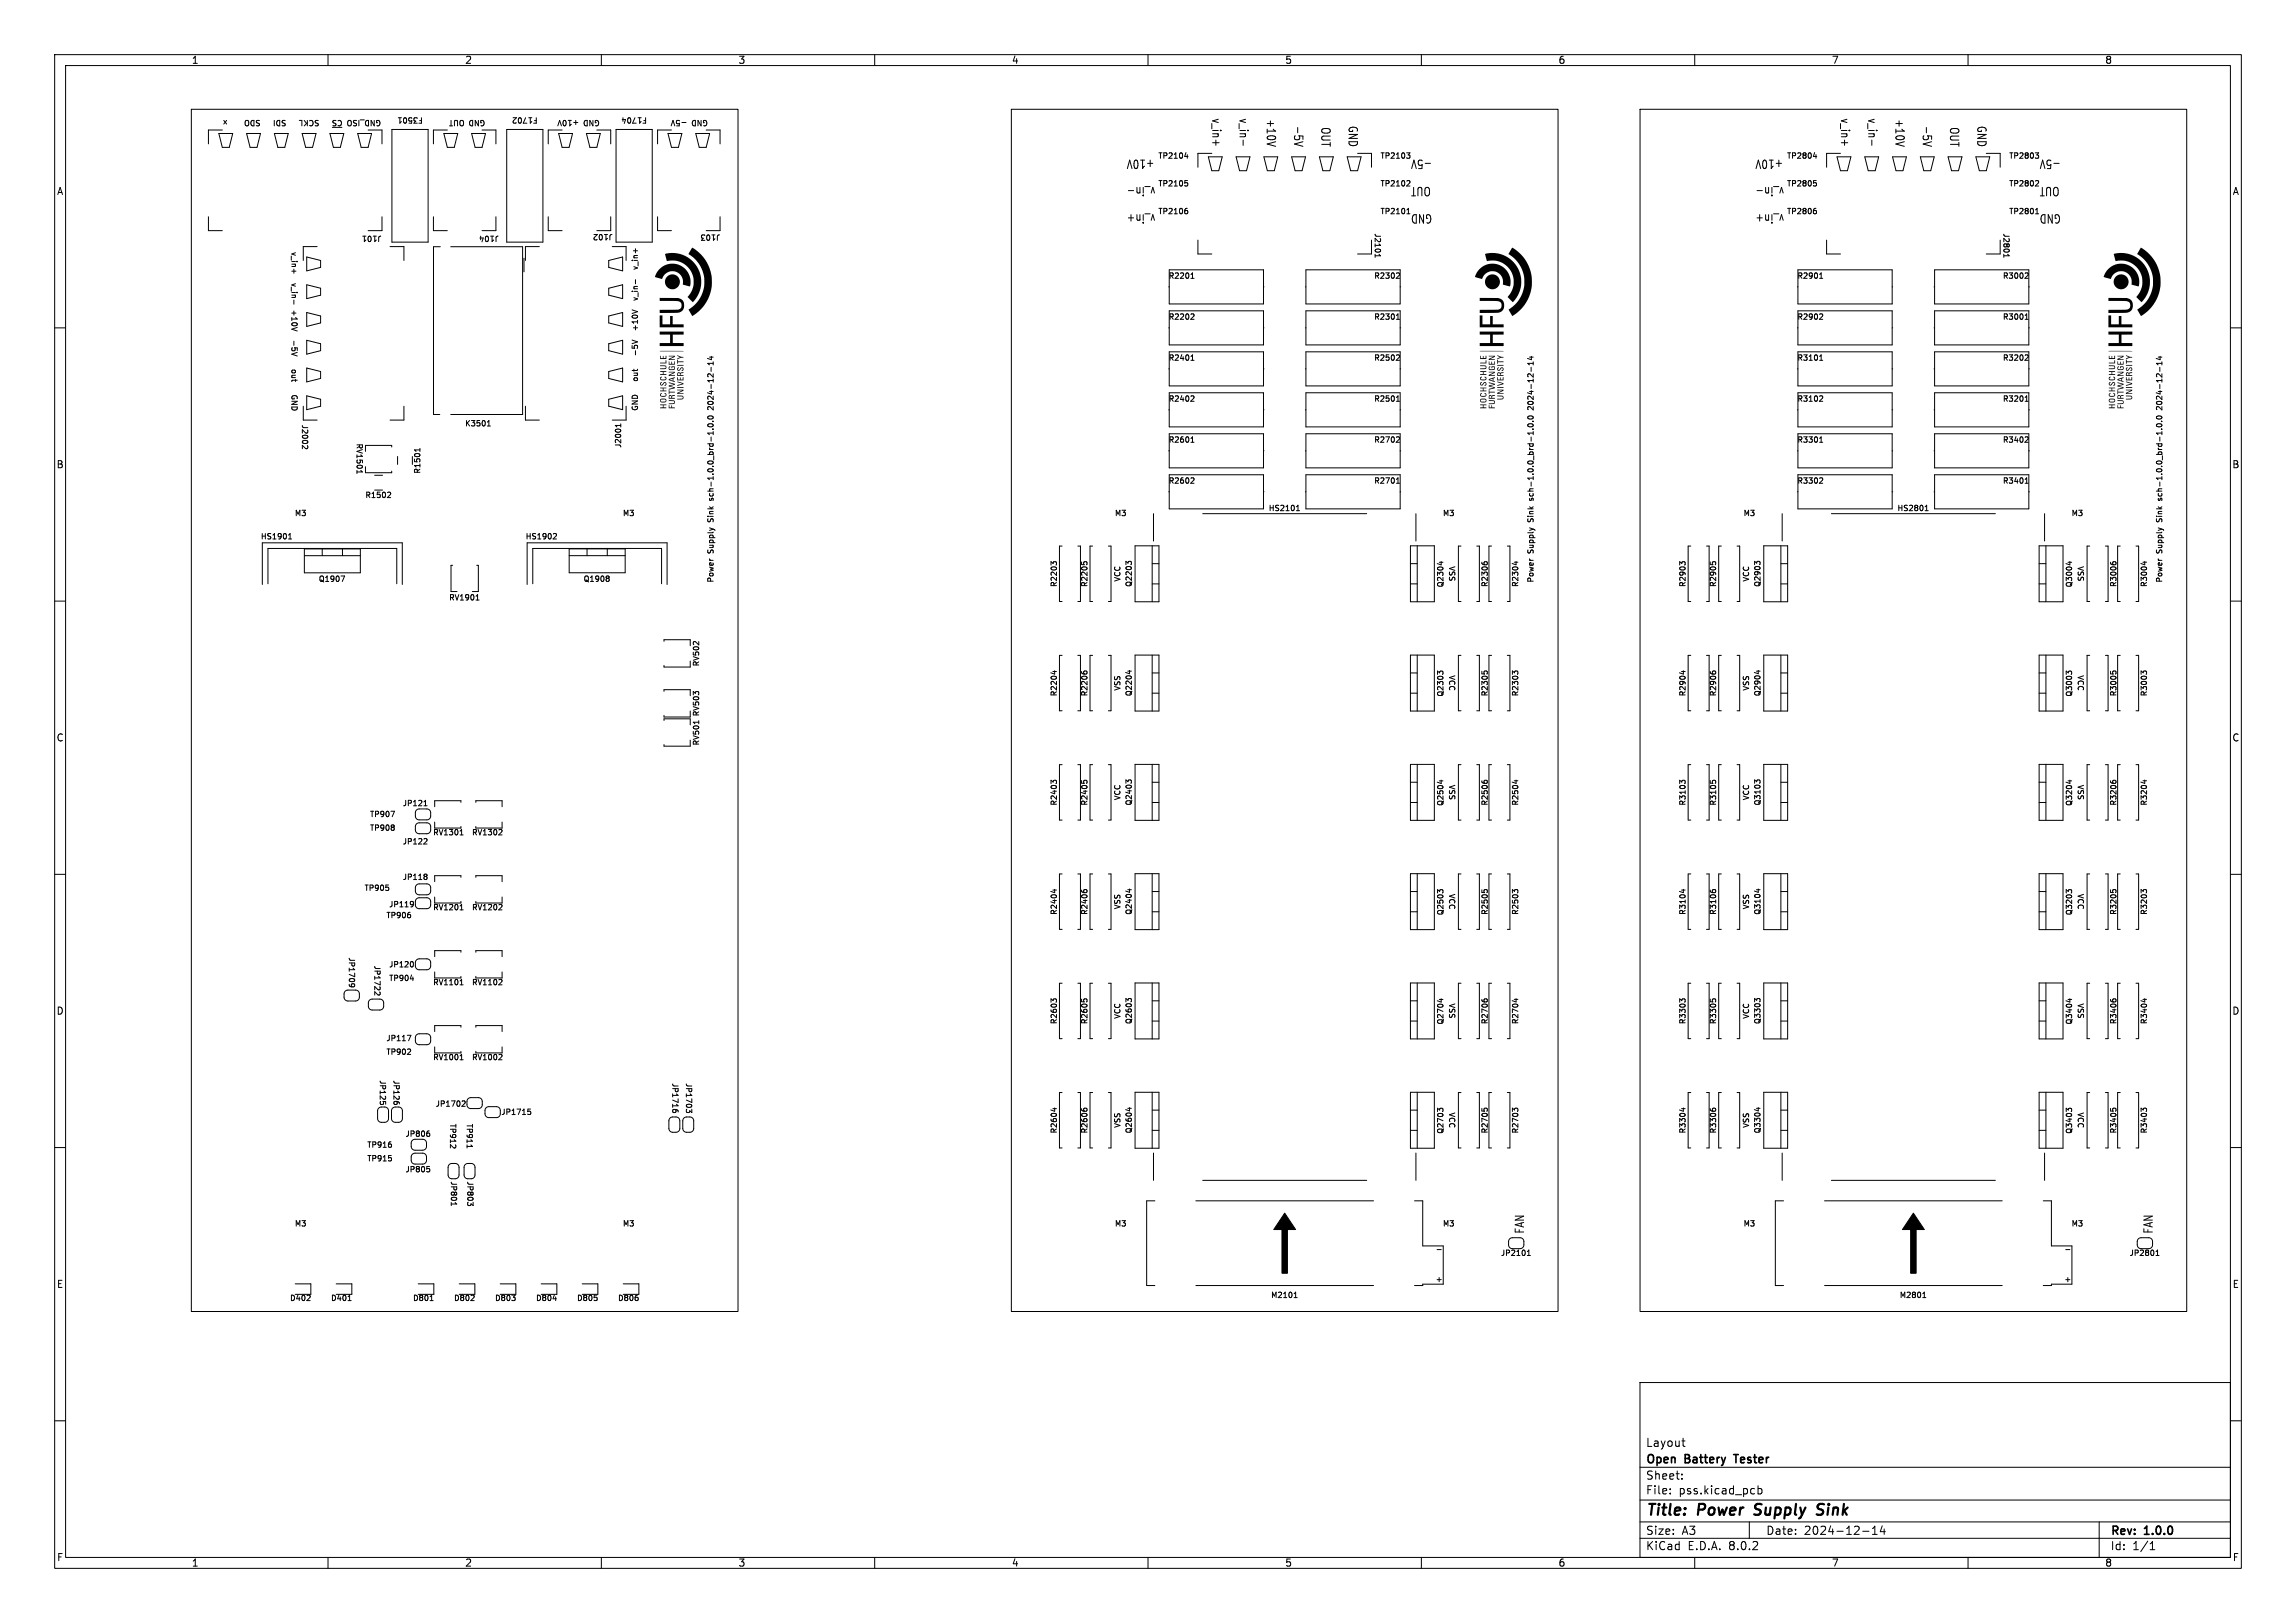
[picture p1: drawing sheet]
<svg xmlns="http://www.w3.org/2000/svg" width="420mm" height="297mm" viewBox="0 0 420 297" stroke-linecap="round" stroke-linejoin="round" font-family="sans-serif">
<defs><g id="words">
<g font-size="2.8">
<text x="301" y="277.9">Title:</text>
<text x="310.6" y="277.9">Power</text>
<text x="321.8" y="277.9">Supply</text>
<text x="334.1" y="277.9">Sink</text>
</g>
<g font-size="2.2">
<text x="221.5" y="21.5" transform="rotate(90 221.5 21.5)">v_in+</text>
<text x="226.5" y="21.5" transform="rotate(90 226.5 21.5)">v_in-</text>
<text x="231.5" y="21.7" transform="rotate(90 231.5 21.7)">+10V</text>
<text x="236.5" y="22.9" transform="rotate(90 236.5 22.9)">-5V</text>
<text x="241.5" y="23.2" transform="rotate(90 241.5 23.2)">OUT</text>
<text x="246.5" y="22.9" transform="rotate(90 246.5 22.9)">GND</text>
<text x="336.5" y="21.5" transform="rotate(90 336.5 21.5)">v_in+</text>
<text x="341.5" y="21.5" transform="rotate(90 341.5 21.5)">v_in-</text>
<text x="346.5" y="21.7" transform="rotate(90 346.5 21.7)">+10V</text>
<text x="351.5" y="22.9" transform="rotate(90 351.5 22.9)">-5V</text>
<text x="356.5" y="23.2" transform="rotate(90 356.5 23.2)">OUT</text>
<text x="361.5" y="22.9" transform="rotate(90 361.5 22.9)">GND</text>
<text x="211.3" y="29" transform="rotate(-180 211.3 29)">+10V</text>
<text x="262.1" y="29" transform="rotate(-180 262.1 29)">-5V</text>
<text x="326.3" y="29" transform="rotate(-180 326.3 29)">+10V</text>
<text x="377.1" y="29" transform="rotate(-180 377.1 29)">-5V</text>
<text x="211.5" y="34" transform="rotate(-180 211.5 34)">v_in-</text>
<text x="261.8" y="34" transform="rotate(-180 261.8 34)">OUT</text>
<text x="326.5" y="34" transform="rotate(-180 326.5 34)">v_in-</text>
<text x="376.8" y="34" transform="rotate(-180 376.8 34)">OUT</text>
<text x="211.5" y="39" transform="rotate(-180 211.5 39)">v_in+</text>
<text x="262.1" y="39" transform="rotate(-180 262.1 39)">GND</text>
<text x="326.5" y="39" transform="rotate(-180 326.5 39)">v_in+</text>
<text x="377.1" y="39" transform="rotate(-180 377.1 39)">GND</text>
<text x="279" y="225.9" transform="rotate(-90 279 225.9)">FAN</text>
<text x="394" y="225.9" transform="rotate(-90 394 225.9)">FAN</text>
</g>
<g font-size="2.1">
<text x="301" y="268.2">Open</text>
<text x="301" y="265">Layout</text>
<text x="308.3" y="268.2">Battery</text>
<text x="318" y="268.2">Tester</text>
<text x="301" y="273.7">File:</text>
<text x="301" y="271">Sheet:</text>
<text x="307.1" y="273.7">pss.kicad_pcb</text>
<text x="301" y="281.1">Size:</text>
<text x="307.6" y="281.1">A3</text>
<text x="323" y="281.1">Date:</text>
<text x="330" y="281.1">2024-12-14</text>
<text x="386" y="281.3">Rev:</text>
<text x="392.4" y="281.3">1.0.0</text>
<text x="301" y="283.9">KiCad</text>
<text x="308.7" y="283.9">E.D.A.</text>
<text x="316.3" y="283.9">8.0.2</text>
<text x="386" y="283.9">Id:</text>
<text x="390.1" y="283.9">1/1</text>
</g>
<g font-size="1.8">
<text x="35" y="11.9">1</text>
<text x="85" y="11.9">2</text>
<text x="135" y="11.9">3</text>
<text x="185" y="11.9">4</text>
<text x="235" y="11.9">5</text>
<text x="285" y="11.9">6</text>
<text x="335" y="11.9">7</text>
<text x="385" y="11.9">8</text>
<text x="10.3" y="35.9">A</text>
<text x="408.3" y="35.9">A</text>
<text x="10.3" y="85.9">B</text>
<text x="408.2" y="85.9">B</text>
<text x="10.3" y="135.9">C</text>
<text x="408.2" y="135.9">C</text>
<text x="10.3" y="185.9">D</text>
<text x="408.2" y="185.9">D</text>
<text x="10.3" y="235.9">E</text>
<text x="408.3" y="235.9">E</text>
<text x="10.3" y="285.9">F</text>
<text x="35" y="286.9">1</text>
<text x="85" y="286.9">2</text>
<text x="135" y="286.9">3</text>
<text x="185" y="286.9">4</text>
<text x="235" y="286.9">5</text>
<text x="285" y="286.9">6</text>
<text x="335" y="286.9">7</text>
<text x="385" y="286.9">8</text>
<text x="408.3" y="285.9">F</text>
</g>
<g font-size="1.4">
<text x="46.7" y="21.9" transform="rotate(-180 46.7 21.9)">SDO</text>
<text x="51.7" y="21.9" transform="rotate(-180 51.7 21.9)">SDI</text>
<text x="69.8" y="21.9" transform="rotate(-180 69.8 21.9)">GND_ISO ~{CS} SCKL</text>
<text x="77.5" y="21.3" transform="rotate(-180 77.5 21.3)">F3501</text>
<text x="88.8" y="21.9" transform="rotate(-180 88.8 21.9)">GND OUT</text>
<text x="98.5" y="21.3" transform="rotate(-180 98.5 21.3)">F1702</text>
<text x="109.8" y="21.9" transform="rotate(-180 109.8 21.9)">GND +10V</text>
<text x="118.5" y="21.3" transform="rotate(-180 118.5 21.3)">F1704</text>
<text x="129.6" y="21.9" transform="rotate(-180 129.6 21.9)">GND -5V</text>
<text x="211.8" y="29.2">TP2104</text>
<text x="252.4" y="29.2">TP2103</text>
<text x="326.8" y="29.2">TP2804</text>
<text x="367.4" y="29.2">TP2803</text>
<text x="211.8" y="34.3">TP2105</text>
<text x="252.4" y="34.3">TP2102</text>
<text x="326.8" y="34.3">TP2805</text>
<text x="367.4" y="34.3">TP2802</text>
<text x="211.8" y="39.4">TP2106</text>
<text x="252.4" y="39.4">TP2101</text>
<text x="326.8" y="39.4">TP2806</text>
<text x="367.4" y="39.4">TP2801</text>
<text x="53.3" y="46" transform="rotate(90 53.3 46)">v_in+</text>
<text x="69.8" y="43" transform="rotate(-180 69.8 43)">J101</text>
<text x="91.3" y="43" transform="rotate(-180 91.3 43)">J104</text>
<text x="112.1" y="42.7" transform="rotate(-180 112.1 42.7)">J102</text>
<text x="131.8" y="42.8" transform="rotate(-180 131.8 42.8)">J103</text>
<text x="251.4" y="42.7" transform="rotate(90 251.4 42.7)">J2101</text>
<text x="366.3" y="42.7" transform="rotate(90 366.3 42.7)">J2801</text>
<text x="53.3" y="51.9" transform="rotate(90 53.3 51.9)">v_in-</text>
<text x="116.8" y="48.3" transform="rotate(-90 116.8 48.3)">v_in+</text>
<text x="213.7" y="51.2">R2201</text>
<text x="251.3" y="51.2">R2302</text>
<text x="328.7" y="51.2">R2901</text>
<text x="366.3" y="51.2">R3002</text>
<text x="53.3" y="56.9" transform="rotate(90 53.3 56.9)">+10V</text>
<text x="116.8" y="59.9" transform="rotate(-90 116.8 59.9)">+10V</text>
<text x="116.8" y="54.1" transform="rotate(-90 116.8 54.1)">v_in-</text>
<text x="213.7" y="58.7">R2202</text>
<text x="251.3" y="58.7">R2301</text>
<text x="328.7" y="58.7">R2902</text>
<text x="366.3" y="58.7">R3001</text>
<text x="53.3" y="62.6" transform="rotate(90 53.3 62.6)">-5V</text>
<text x="116.8" y="64.6" transform="rotate(-90 116.8 64.6)">-5V</text>
<text x="53.3" y="68.3" transform="rotate(90 53.3 68.3)">out</text>
<text x="116.8" y="69.6" transform="rotate(-90 116.8 69.6)">out</text>
<text x="213.7" y="66.2">R2401</text>
<text x="251.3" y="66.2">R2502</text>
<text x="328.7" y="66.2">R3101</text>
<text x="366.3" y="66.2">R3202</text>
<text x="53.3" y="73.2" transform="rotate(90 53.3 73.2)">GND</text>
<text x="55.1" y="77.7" transform="rotate(90 55.1 77.7)">J2002</text>
<text x="116.8" y="75.2" transform="rotate(-90 116.8 75.2)">GND</text>
<text x="130.6" y="74.8" transform="rotate(-90 130.6 74.8)">2024-12-14</text>
<text x="213.7" y="73.7">R2402</text>
<text x="251.3" y="73.7">R2501</text>
<text x="280.6" y="74.8" transform="rotate(-90 280.6 74.8)">2024-12-14</text>
<text x="328.7" y="73.7">R3102</text>
<text x="366.3" y="73.7">R3201</text>
<text x="395.7" y="74.8" transform="rotate(-90 395.7 74.8)">2024-12-14</text>
<text x="65" y="81" transform="rotate(90 65 81)">RV1501</text>
<text x="85" y="78.2">K3501</text>
<text x="113.7" y="82" transform="rotate(-90 113.7 82)">J2001</text>
<text x="213.7" y="81.2">R2601</text>
<text x="251.3" y="81.2">R2702</text>
<text x="328.7" y="81.2">R3301</text>
<text x="366.3" y="81.2">R3402</text>
<text x="77.1" y="86.8" transform="rotate(-90 77.1 86.8)">R1501</text>
<text x="213.7" y="88.7">R2602</text>
<text x="251.3" y="88.7">R2701</text>
<text x="328.7" y="88.7">R3302</text>
<text x="366.3" y="88.7">R3401</text>
<text x="53.9" y="94.5">M3</text>
<text x="66.7" y="91.3">R1502</text>
<text x="113.9" y="94.5">M3</text>
<text x="130.6" y="95.5" transform="rotate(-90 130.6 95.5)">Sink</text>
<text x="130.6" y="91.5" transform="rotate(-90 130.6 91.5)">sch-1.0.0_brd-1.0.0</text>
<text x="203.9" y="94.5">M3</text>
<text x="232" y="93.7">HS2101</text>
<text x="263.9" y="94.5">M3</text>
<text x="280.6" y="95.5" transform="rotate(-90 280.6 95.5)">Sink</text>
<text x="280.6" y="91.5" transform="rotate(-90 280.6 91.5)">sch-1.0.0_brd-1.0.0</text>
<text x="318.9" y="94.5">M3</text>
<text x="347" y="93.7">HS2801</text>
<text x="378.9" y="94.5">M3</text>
<text x="395.7" y="95.5" transform="rotate(-90 395.7 95.5)">Sink</text>
<text x="395.7" y="91.5" transform="rotate(-90 395.7 91.5)">sch-1.0.0_brd-1.0.0</text>
<text x="47.6" y="98.9">HS1901</text>
<text x="96" y="98.9">HS1902</text>
<text x="130.6" y="101.3" transform="rotate(-90 130.6 101.3)">Supply</text>
<text x="280.6" y="101.3" transform="rotate(-90 280.6 101.3)">Supply</text>
<text x="395.7" y="101.3" transform="rotate(-90 395.7 101.3)">Supply</text>
<text x="58.2" y="106.7">Q1907</text>
<text x="106.6" y="106.7">Q1908</text>
<text x="130.6" y="106.6" transform="rotate(-90 130.6 106.6)">Power</text>
<text x="193.5" y="107.5" transform="rotate(-90 193.5 107.5)">R2203</text>
<text x="199.1" y="107.5" transform="rotate(-90 199.1 107.5)">R2205</text>
<text x="205" y="106.6" transform="rotate(-90 205 106.6)">VCC</text>
<text x="207.2" y="107.5" transform="rotate(-90 207.2 107.5)">Q2203</text>
<text x="264.2" y="107.6" transform="rotate(-90 264.2 107.6)">Q2304</text>
<text x="265" y="103.5" transform="rotate(90 265 103.5)">VSS</text>
<text x="272.3" y="107.5" transform="rotate(-90 272.3 107.5)">R2306</text>
<text x="277.9" y="107.5" transform="rotate(-90 277.9 107.5)">R2304</text>
<text x="280.6" y="106.6" transform="rotate(-90 280.6 106.6)">Power</text>
<text x="308.5" y="107.5" transform="rotate(-90 308.5 107.5)">R2903</text>
<text x="314.1" y="107.5" transform="rotate(-90 314.1 107.5)">R2905</text>
<text x="320" y="106.6" transform="rotate(-90 320 106.6)">VCC</text>
<text x="322.2" y="107.5" transform="rotate(-90 322.2 107.5)">Q2903</text>
<text x="379.2" y="107.6" transform="rotate(-90 379.2 107.6)">Q3004</text>
<text x="380" y="103.5" transform="rotate(90 380 103.5)">VSS</text>
<text x="387.3" y="107.5" transform="rotate(-90 387.3 107.5)">R3006</text>
<text x="392.9" y="107.5" transform="rotate(-90 392.9 107.5)">R3004</text>
<text x="395.7" y="106.6" transform="rotate(-90 395.7 106.6)">Power</text>
<text x="82" y="110.1">RV1901</text>
<text x="128.1" y="122.1" transform="rotate(-90 128.1 122.1)">RV502</text>
<text x="265" y="123.4" transform="rotate(90 265 123.4)">VCC</text>
<text x="380" y="123.4" transform="rotate(90 380 123.4)">VCC</text>
<text x="128.1" y="131.2" transform="rotate(-90 128.1 131.2)">RV503</text>
<text x="193.5" y="127.5" transform="rotate(-90 193.5 127.5)">R2204</text>
<text x="199.1" y="127.5" transform="rotate(-90 199.1 127.5)">R2206</text>
<text x="205" y="126.5" transform="rotate(-90 205 126.5)">VSS</text>
<text x="207.2" y="127.5" transform="rotate(-90 207.2 127.5)">Q2204</text>
<text x="264.2" y="127.6" transform="rotate(-90 264.2 127.6)">Q2303</text>
<text x="272.3" y="127.5" transform="rotate(-90 272.3 127.5)">R2305</text>
<text x="277.9" y="127.5" transform="rotate(-90 277.9 127.5)">R2303</text>
<text x="308.5" y="127.5" transform="rotate(-90 308.5 127.5)">R2904</text>
<text x="314.1" y="127.5" transform="rotate(-90 314.1 127.5)">R2906</text>
<text x="320" y="126.5" transform="rotate(-90 320 126.5)">VSS</text>
<text x="322.2" y="127.5" transform="rotate(-90 322.2 127.5)">Q2904</text>
<text x="379.2" y="127.6" transform="rotate(-90 379.2 127.6)">Q3003</text>
<text x="387.3" y="127.5" transform="rotate(-90 387.3 127.5)">R3005</text>
<text x="392.9" y="127.5" transform="rotate(-90 392.9 127.5)">R3003</text>
<text x="128.1" y="136.5" transform="rotate(-90 128.1 136.5)">RV501</text>
<text x="265" y="143.5" transform="rotate(90 265 143.5)">VSS</text>
<text x="380" y="143.5" transform="rotate(90 380 143.5)">VSS</text>
<text x="67.6" y="149.7">TP907</text>
<text x="73.6" y="147.7">JP121</text>
<text x="193.5" y="147.5" transform="rotate(-90 193.5 147.5)">R2403</text>
<text x="199.1" y="147.5" transform="rotate(-90 199.1 147.5)">R2405</text>
<text x="205" y="146.6" transform="rotate(-90 205 146.6)">VCC</text>
<text x="207.2" y="147.5" transform="rotate(-90 207.2 147.5)">Q2403</text>
<text x="264.2" y="147.6" transform="rotate(-90 264.2 147.6)">Q2504</text>
<text x="272.3" y="147.5" transform="rotate(-90 272.3 147.5)">R2506</text>
<text x="277.9" y="147.5" transform="rotate(-90 277.9 147.5)">R2504</text>
<text x="308.5" y="147.5" transform="rotate(-90 308.5 147.5)">R3103</text>
<text x="314.1" y="147.5" transform="rotate(-90 314.1 147.5)">R3105</text>
<text x="320" y="146.6" transform="rotate(-90 320 146.6)">VCC</text>
<text x="322.2" y="147.5" transform="rotate(-90 322.2 147.5)">Q3103</text>
<text x="379.2" y="147.6" transform="rotate(-90 379.2 147.6)">Q3204</text>
<text x="387.3" y="147.5" transform="rotate(-90 387.3 147.5)">R3206</text>
<text x="392.9" y="147.5" transform="rotate(-90 392.9 147.5)">R3204</text>
<text x="67.6" y="152.2">TP908</text>
<text x="73.6" y="154.7">JP122</text>
<text x="79.1" y="153.1">RV1301</text>
<text x="86.2" y="153.1">RV1302</text>
<text x="73.6" y="161.2">JP118</text>
<text x="66.6" y="163.2">TP905</text>
<text x="71.1" y="166.2">JP119</text>
<text x="79.1" y="166.8">RV1201</text>
<text x="86.2" y="166.8">RV1202</text>
<text x="193.5" y="167.5" transform="rotate(-90 193.5 167.5)">R2404</text>
<text x="199.1" y="167.5" transform="rotate(-90 199.1 167.5)">R2406</text>
<text x="205" y="166.5" transform="rotate(-90 205 166.5)">VSS</text>
<text x="207.2" y="167.5" transform="rotate(-90 207.2 167.5)">Q2404</text>
<text x="264.2" y="167.6" transform="rotate(-90 264.2 167.6)">Q2503</text>
<text x="265" y="163.4" transform="rotate(90 265 163.4)">VCC</text>
<text x="272.3" y="167.5" transform="rotate(-90 272.3 167.5)">R2505</text>
<text x="277.9" y="167.5" transform="rotate(-90 277.9 167.5)">R2503</text>
<text x="308.5" y="167.5" transform="rotate(-90 308.5 167.5)">R3104</text>
<text x="314.1" y="167.5" transform="rotate(-90 314.1 167.5)">R3106</text>
<text x="320" y="166.5" transform="rotate(-90 320 166.5)">VSS</text>
<text x="322.2" y="167.5" transform="rotate(-90 322.2 167.5)">Q3104</text>
<text x="379.2" y="167.6" transform="rotate(-90 379.2 167.6)">Q3203</text>
<text x="380" y="163.4" transform="rotate(90 380 163.4)">VCC</text>
<text x="387.3" y="167.5" transform="rotate(-90 387.3 167.5)">R3205</text>
<text x="392.9" y="167.5" transform="rotate(-90 392.9 167.5)">R3203</text>
<text x="70.6" y="168.2">TP906</text>
<text x="63.6" y="175.1" transform="rotate(90 63.6 175.1)">JP1709</text>
<text x="68.3" y="176.6" transform="rotate(90 68.3 176.6)">JP1722</text>
<text x="71.1" y="177.2">JP120</text>
<text x="71.1" y="179.7">TP904</text>
<text x="79.1" y="180.5">RV1101</text>
<text x="86.2" y="180.5">RV1102</text>
<text x="265" y="183.5" transform="rotate(90 265 183.5)">VSS</text>
<text x="380" y="183.5" transform="rotate(90 380 183.5)">VSS</text>
<text x="70.6" y="190.7">JP117</text>
<text x="193.5" y="187.5" transform="rotate(-90 193.5 187.5)">R2603</text>
<text x="199.1" y="187.5" transform="rotate(-90 199.1 187.5)">R2605</text>
<text x="205" y="186.6" transform="rotate(-90 205 186.6)">VCC</text>
<text x="207.2" y="187.5" transform="rotate(-90 207.2 187.5)">Q2603</text>
<text x="264.2" y="187.6" transform="rotate(-90 264.2 187.6)">Q2704</text>
<text x="272.3" y="187.5" transform="rotate(-90 272.3 187.5)">R2706</text>
<text x="277.9" y="187.5" transform="rotate(-90 277.9 187.5)">R2704</text>
<text x="308.5" y="187.5" transform="rotate(-90 308.5 187.5)">R3303</text>
<text x="314.1" y="187.5" transform="rotate(-90 314.1 187.5)">R3305</text>
<text x="320" y="186.6" transform="rotate(-90 320 186.6)">VCC</text>
<text x="322.2" y="187.5" transform="rotate(-90 322.2 187.5)">Q3303</text>
<text x="379.2" y="187.6" transform="rotate(-90 379.2 187.6)">Q3404</text>
<text x="387.3" y="187.5" transform="rotate(-90 387.3 187.5)">R3406</text>
<text x="392.9" y="187.5" transform="rotate(-90 392.9 187.5)">R3404</text>
<text x="69.3" y="197.6" transform="rotate(90 69.3 197.6)">JP125</text>
<text x="70.6" y="193.2">TP902</text>
<text x="71.8" y="197.6" transform="rotate(90 71.8 197.6)">JP126</text>
<text x="79.1" y="194.2">RV1001</text>
<text x="86.2" y="194.2">RV1002</text>
<text x="79.6" y="202.7">JP1702</text>
<text x="122.8" y="198.1" transform="rotate(90 122.8 198.1)">JP1716</text>
<text x="125.3" y="198.1" transform="rotate(90 125.3 198.1)">JP1703</text>
<text x="265" y="203.4" transform="rotate(90 265 203.4)">VCC</text>
<text x="380" y="203.4" transform="rotate(90 380 203.4)">VCC</text>
<text x="74.1" y="208.2">JP806</text>
<text x="82.1" y="205.5" transform="rotate(90 82.1 205.5)">TP912</text>
<text x="85.2" y="205.5" transform="rotate(90 85.2 205.5)">TP911</text>
<text x="91.6" y="204.2">JP1715</text>
<text x="193.5" y="207.5" transform="rotate(-90 193.5 207.5)">R2604</text>
<text x="199.1" y="207.5" transform="rotate(-90 199.1 207.5)">R2606</text>
<text x="205" y="206.5" transform="rotate(-90 205 206.5)">VSS</text>
<text x="207.2" y="207.5" transform="rotate(-90 207.2 207.5)">Q2604</text>
<text x="264.2" y="207.6" transform="rotate(-90 264.2 207.6)">Q2703</text>
<text x="272.3" y="207.5" transform="rotate(-90 272.3 207.5)">R2705</text>
<text x="277.9" y="207.5" transform="rotate(-90 277.9 207.5)">R2703</text>
<text x="308.5" y="207.5" transform="rotate(-90 308.5 207.5)">R3304</text>
<text x="314.1" y="207.5" transform="rotate(-90 314.1 207.5)">R3306</text>
<text x="320" y="206.5" transform="rotate(-90 320 206.5)">VSS</text>
<text x="322.2" y="207.5" transform="rotate(-90 322.2 207.5)">Q3304</text>
<text x="379.2" y="207.6" transform="rotate(-90 379.2 207.6)">Q3403</text>
<text x="387.3" y="207.5" transform="rotate(-90 387.3 207.5)">R3405</text>
<text x="392.9" y="207.5" transform="rotate(-90 392.9 207.5)">R3403</text>
<text x="67.1" y="210.2">TP916</text>
<text x="67.1" y="212.7">TP915</text>
<text x="74.1" y="214.7">JP805</text>
<text x="82.3" y="216.1" transform="rotate(90 82.3 216.1)">JP801</text>
<text x="85.3" y="216.1" transform="rotate(90 85.3 216.1)">JP803</text>
<text x="53.9" y="224.5">M3</text>
<text x="113.9" y="224.5">M3</text>
<text x="203.9" y="224.5">M3</text>
<text x="263.9" y="224.5">M3</text>
<text x="318.9" y="224.5">M3</text>
<text x="378.9" y="224.5">M3</text>
<text x="263.9" y="233.6" transform="rotate(-180 263.9 233.6)">+</text>
<text x="274.4" y="230">JP2101</text>
<text x="378.9" y="233.6" transform="rotate(-180 378.9 233.6)">+</text>
<text x="389.4" y="230">JP2801</text>
<text x="52.9" y="238.3">D402</text>
<text x="60.4" y="238.3">D401</text>
<text x="75.4" y="238.3">D801</text>
<text x="82.9" y="238.3">D802</text>
<text x="90.4" y="238.3">D803</text>
<text x="97.9" y="238.3">D804</text>
<text x="105.4" y="238.3">D805</text>
<text x="112.9" y="238.3">D806</text>
<text x="232.5" y="237.7">M2101</text>
<text x="347.5" y="237.7">M2801</text>
</g>
</g></defs>
<g fill="none" stroke="#000" stroke-width=".18">
<path d="M10 10h400v277h-400zM12 12h396v273h-396zM35 20h100v220h-100zM60 10v2M110 10v2M160 10v2M185 20h100v220h-100zM210 10v2M260 10v2M300 20h100v220h-100zM310 10v2M360 10v2"/>
<path d="M38.1 39.7v2.5h2.6M40 24.4h2.6l-.7 2.6h-1.2zM40.7 23.8h-2.6v2.5M40.9 22l.6 .7M41.5 22l-.6 .7M45.1 24.4h2.5l-.6 2.6h-1.3zM47.1 22l.4 .1M47.1 22.5l.3 .1 .1 .2-.2 .2h-.3M50.2 24.4h2.5l-.6 2.6h-1.3zM52 22l.2 .1M52.1 22.7v.2M55.3 24.4h2.5l-.6 2.6h-1.3z"/>
<path d="M60.3 24.4h2.6l-.6 2.6h-1.3zM65.4 24.4h2.6l-.7 2.6h-1.2zM67.3 23.8h2.6v2.5M69.9 39.7v2.5h-2.6M71.7 23.7h6.6v20.6h-6.6zM72.9 21.5h.5M73.1 21.5v1l.2-.2M79.3 39.7v2.5h2.5M81.2 24.4h2.5l-.6 2.6h-1.3zM81.8 23.8h-2.5v2.5M86.3 24.4h2.5l-.6 2.6h-1.3zM88.2 23.8h2.5v2.5"/>
<path d="M90.7 39.7v2.5h-2.5M92.7 23.7h6.6v20.6h-6.6zM93.9 21.5h.6l-.6 .8 .1 .2h.3M100.3 39.7v2.5h2.5M102 23l.4-1 .3 1M102.2 24.4h2.5l-.6 2.6h-1.3zM102.8 23.8h-2.5v2.5M107.3 24.4h2.5l-.6 2.6h-1.3zM109.2 23.8h2.5v2.5M111.7 39.7v2.5h-2.5M112.7 23.7h6.6v20.6h-6.6zM113.8 21.9h.6"/>
<path d="M114 21.5v.7M120.3 39.7v2.5h2.5M122.2 24.4h2.5l-.6 2.6h-1.3zM122.8 23l.3-1 .3 1M122.8 23.8h-2.5v2.5M127.3 24.4h2.5l-.6 2.6h-1.3zM129.2 23.8h2.5v2.5M131.7 39.7v2.5h-2.5M206.4 39.9h1M206.4 34.9h1M206.6 29.3l-.4 1.6M216.7 28.6h.6"/>
<path d="M216.8 33h.4M216.8 33.4h.3l.2 .2-.1 .4h-.4M216.9 38.5l.4 .2-.1 .3-.3 .1M217 38.1h.2M217.2 28.3v.7M221 28.7h2.6l-.7 2.5h-1.2zM221.7 28.1h-2.6v2.5M222.4 25.6v1M226.1 28.7h2.6l-.7 2.5h-1.3zM227.4 25.6v1M231.2 28.7h2.5l-.6 2.5h-1.3zM231.8 26.4l1.5 .4"/>
<path d="M236.3 28.7h2.5l-.6 2.5h-1.3zM236.8 26.4l1.5 .4M241.4 28.7h2.5l-.6 2.5h-1.3zM246.4 28.7h2.6l-.7 2.5h-1.2zM248.3 28.1h2.6v2.5M257.3 28h.6l-.3 .3M257.3 39.1h.6M257.4 38.4l.2-.3v1M257.5 33h.2l.2 .2M257.7 28.3l.2 .2v.3l-.2 .2M257.9 33.5l-.6 .5h.6M258.6 29.3l-.4 1.6"/>
<path d="M321.4 39.9h1M321.4 34.9h1M321.6 29.3l-.4 1.6M331.7 28.6h.6M331.8 33h.4M331.8 33.4h.3l.2 .2-.1 .4h-.4M331.9 38.5l.4 .2-.1 .3-.3 .1M332 38.1h.2M332.2 28.3v.7M336 28.7h2.6l-.7 2.5h-1.2zM336.7 28.1h-2.6v2.5M337.4 25.6v1"/>
<path d="M341.1 28.7h2.5l-.6 2.5h-1.3zM342.4 25.6v1M346.2 28.7h2.5l-.6 2.5h-1.3zM346.8 26.4l1.5 .4M351.3 28.7h2.5l-.6 2.5h-1.3zM351.8 26.4l1.5 .4M356.3 28.7h2.6l-.6 2.5h-1.3zM361.4 28.7h2.6l-.7 2.5h-1.2zM363.3 28.1h2.6v2.5M372.3 28h.6l-.3 .3M372.3 39.1h.6M372.4 38.4l.2-.3v1"/>
<path d="M372.5 33h.2l.2 .2M372.7 28.3l.2 .2v.3l-.2 .2M372.9 33.5l-.6 .5h.6M373.6 29.3l-.4 1.6M10 60h2M53.8 49.2v.8M53.8 54.9v.8M56.1 47l2.5 .7v1.2l-2.5 .7zM56.1 52.1l2.5 .6v1.3l-2.5 .6zM56.1 57.2l2.5 .6v1.3l-2.5 .6zM58 45.1h-2.5v2.6M66.4 43.2h.5"/>
<path d="M71.3 45.1h2.6v2.6M80.5 45.2h-1.2v30.6h1.1M82.4 45.2h13.2v30.6h-13.2M87.8 43.5h.6M95.8 47.3v2.4M98.7 45.1h-2.6v2.6M108.7 42.9h.6M108.7 43.5v.3M111.4 47.7l2.5-.7v2.6l-2.5-.7zM111.4 52.7l2.5-.6v2.5l-2.5-.6zM111.4 57.8l2.5-.6v2.5l-2.5-.6zM112 45.1h2.5v2.6"/>
<path d="M116 54.5l.6 .2-.6 .2M116 48.8l.6 .2-.6 .3M116.2 59.6v.8M128.4 43.1v.4M128.6 43.6l-.3 .4h.6M213.8 60h.1M213.8 52.5h.1M213.9 49.4h17.2v6.2h-17.2zM213.9 56.9h17.2v6.2h-17.2zM217.8 50.9h.6M217.9 50.2l.2-.3v1M218 57.4l.3 .1 .1 .2-.6 .7h.6"/>
<path d="M219.1 43.9v2.6h2.6M231.1 60h.1M231.1 52.5h.1M238.8 60h.1M238.8 52.5h.1M238.9 49.4h17.2v6.2h-17.2zM238.9 56.9h17.2v6.2h-17.2zM250.9 43.9v2.6h-2.6M251.5 46.5v.6M252.3 46.6l.2 .2h-1M255.4 58.4h.6M255.5 57.7l.2-.3v1"/>
<path d="M255.6 49.9l.3 .1 .1 .2-.6 .7h.6M256.1 60h.1M256.1 52.5h.1M328.8 60h.1M328.8 52.5h.1M328.9 49.4h17.2v6.2h-17.2zM328.9 56.9h17.2v6.2h-17.2zM332.8 50.9h.6M332.9 50.2l.2-.3v1M333 57.4l.3 .1 .1 .2-.6 .7h.6M334.1 43.9v2.6h2.6M346.1 60h.1"/>
<path d="M346.1 52.5h.1M353.8 60h.1M353.8 52.5h.1M353.9 49.4h17.2v6.2h-17.2zM353.9 56.9h17.2v6.2h-17.2zM365.9 43.9v2.6h-2.6M366.5 46.5v.6M367.3 46.6l.2 .2h-1M370.4 58.4h.6M370.5 57.7l.2-.3v1M370.6 49.9l.3 .1 .1 .2-.6 .7h.6M371.1 60h.1"/>
<path d="M371.1 52.5h.1M408 60h2M53.4 67.9l.2-.2h.3l.1 .2M53.4 72.8a.5 .5 0 0 1 .5-.4 .5 .5 0 0 1 .5 .5M55.5 74.3v2.6h2.5M56.1 62.3l2.5 .6v1.3l-2.5 .6zM56.1 67.3l2.5 .7v1.3l-2.5 .6zM56.1 72.4l2.5 .7v1.2l-2.5 .7zM73.9 74.3v2.6h-2.6M89.1 78h.6M89.1 77.2l.3-.2v1M96.1 74.3v2.6h2.6"/>
<path d="M111.4 62.9l2.5-.6v2.5l-2.5-.6zM111.4 68l2.5-.7v2.6l-2.5-.6zM111.4 73.1l2.5-.7v2.6l-2.5-.7zM113.5 77.6v.5M113.5 77.9h-1l.3 .1M114.5 74.3v2.6h-2.5M129.6 77.6a.48 .48 0 0 1 .5-.1 .48 .48 0 0 1 .3 .5 .49 .49 0 0 1-.6 .2 .49 .49 0 0 1-.3-.5zM129.6 76.2a.48 .48 0 0 1 .5-.1 .48 .48 0 0 1 .3 .4 .49 .49 0 0 1-.6 .3 .49 .49 0 0 1-.3-.5zM129.8 65.4h.7M130.1 67.2v.8M130.1 65.2v.6l-.7-.2M130.4 78.5h.1"/>
<path d="M130.4 77.1h.1M130.5 66.5h-1l.2 .3M130.5 66.2v.6M130.5 79v.5M213.8 67.5h.1M213.8 75h.1M213.9 71.9h17.2v6.2h-17.2zM213.9 79.4h17.2v6.2h-17.2zM213.9 64.4h17.2v6.2h-17.2zM217.8 65.9h.6M217.9 65.2l.2-.3v1M218 72.4l.3 .1 .1 .2-.6 .7h.6"/>
<path d="M231.1 67.5h.1M231.1 75h.1M238.8 67.5h.1M238.8 75h.1M238.9 71.9h17.2v6.2h-17.2zM238.9 79.4h17.2v6.2h-17.2zM238.9 64.4h17.2v6.2h-17.2zM255.4 73.4h.6M255.5 72.7l.2-.3v1M255.6 79.9l.3 .1 .1 .2-.6 .7h.6M255.6 64.9l.3 .1 .1 .2-.6 .7h.6M256.1 67.5h.1"/>
<path d="M256.1 75h.1M279.5 77.7a.49 .49 0 0 1 .6-.2 .49 .49 0 0 1 .3 .5 .49 .49 0 0 1-.6 .2 .49 .49 0 0 1-.3-.5zM279.5 76.3a.49 .49 0 0 1 .6-.3 .49 .49 0 0 1 .3 .5 .49 .49 0 0 1-.6 .3 .49 .49 0 0 1-.3-.5zM279.8 65.4h.7M280.1 67.2v.8M280.1 65.2v.6l-.7-.2M280.4 78.5h.1M280.4 77.1h.1M280.5 66.5h-1l.2 .3M280.5 66.2v.6M280.5 79v.5M328.8 67.5h.1"/>
<path d="M328.8 75h.1M328.9 71.9h17.2v6.2h-17.2zM328.9 64.4h17.2v6.2h-17.2zM328.9 79.4h17.2v6.2h-17.2zM332.8 65.9h.6M332.9 65.2l.2-.3v1M333 72.4l.3 .1 .1 .2-.6 .7h.6M346.1 67.5h.1M346.1 75h.1M353.8 67.5h.1M353.8 75h.1M353.9 71.9h17.2v6.2h-17.2z"/>
<path d="M353.9 79.4h17.2v6.2h-17.2zM353.9 64.4h17.2v6.2h-17.2zM370.4 73.4h.6M370.5 72.7l.2-.3v1M370.6 79.9l.3 .1 .1 .2-.6 .7h.6M370.6 64.9l.3 .1 .1 .2-.6 .7h.6M371.1 67.5h.1M371.1 75h.1M394.5 76.3a.49 .49 0 0 1 .6-.3 .49 .49 0 0 1 .3 .5 .49 .49 0 0 1-.6 .3 .49 .49 0 0 1-.3-.5zM394.5 77.7a.49 .49 0 0 1 .6-.2 .49 .49 0 0 1 .3 .5 .49 .49 0 0 1-.6 .2 .49 .49 0 0 1-.3-.5zM394.8 65.4h.7M395.1 67.2v.8"/>
<path d="M395.1 65.2v.6l-.7-.2M395.4 78.5h.1M395.4 77.1h.1M395.5 66.2v.6M395.5 79v.5M395.5 66.5h-1l.2 .3M52.8 98.6h.5M52.8 97.9l.3-.3v1M56.3 81.7v.3l-.3 .1-.7-.6v.6M65.3 86.1v.6M66.2 86.3l.1 .1h-1M66.9 85.4v1.1h4.8v-.3"/>
<path d="M68.5 87h1.5M68.5 89.7h1.5M71 90.1h.4l.1 .2-.7 .8h.7M71.7 81.8v-.3h-4.8v1.1M72.7 83.5v1.5M75.4 83.5v1.5M76.8 82v.6M76.8 82.3h-1l.3 .2M101.4 97.6l.3 .1 .1 .2-.6 .7h.6M129.8 96.6l.7 .2M194.3 99.9h-.5v10.2h.5M197.2 99.9h.4v10.2h-.4"/>
<path d="M199.9 99.9h-.5v10.2h.5M202.7 99.9h.5v10.2h-.5M207.6 99.9h4.4v10.2h-4.4zM210.8 99.9v10.2M211 94v5M213.8 82.5h.1M213.8 90h.1M213.9 86.9h17.2v6.2h-17.2zM217.8 80.9h.6M217.9 80.2l.2-.3v1M218 87.4l.3 .1 .1 .2-.6 .7h.6M220 94h30"/>
<path d="M231.1 82.5h.1M231.1 90h.1M237.1 93.5h.6M237.1 92.7l.3-.2v1M238.8 82.5h.1M238.8 90h.1M238.9 86.9h17.2v6.2h-17.2zM255.4 88.4h.6M255.5 87.7l.2-.3v1M256.1 82.5h.1M256.1 90h.1M258 99.9h4.4v10.2h-4.4z"/>
<path d="M259 94v5M259.2 99.9v10.2M267.3 99.9h-.5v10.2h.5M270.1 99.9h.5v10.2h-.5M272.8 99.9h-.4v10.2h.4M275.7 99.9h.5v10.2h-.5M279.8 96.6l.7 .2M309.3 99.9h-.5v10.2h.5M312.2 99.9h.4v10.2h-.4M314.9 99.9h-.5v10.2h.5M317.7 99.9h.5v10.2h-.5M322.6 99.9h4.4v10.2h-4.4z"/>
<path d="M325.8 99.9v10.2M326 94v5M328.8 82.5h.1M328.8 90h.1M328.9 86.9h17.2v6.2h-17.2zM332.8 80.9h.6M332.9 80.2l.2-.3v1M333 87.4l.3 .1 .1 .2-.6 .7h.6M335 94h30M346.1 82.5h.1M346.1 90h.1M352.1 93.5h.6"/>
<path d="M352.1 92.7l.3-.2v1M353.8 82.5h.1M353.8 90h.1M353.9 86.9h17.2v6.2h-17.2zM370.4 88.4h.6M370.5 87.7l.2-.3v1M371.1 82.5h.1M371.1 90h.1M373 99.9h4.4v10.2h-4.4zM374 94v5M374.2 99.9v10.2M382.3 99.9h-.5v10.2h.5"/>
<path d="M385.1 99.9h.5v10.2h-.5M387.8 99.9h-.4v10.2h.4M390.7 99.9h.5v10.2h-.5M394.8 96.6l.7 .2M10 110h2M48 107v-7.7h25.6v7.7M49 106.8v-6.4h23.6v6.4M55.7 101.7h10.2M55.7 100.4h10.2v4.4h-10.2zM58.9 100.4v1.3M62.4 105.4h.6l-.4 1M62.6 100.4v1.3"/>
<path d="M82.8 103.5h-.3v4.8h1.1M87.1 109.8h.5M87.2 103.5h.3v4.8h-1.1M87.3 108.9l.1-.1v1M96.4 107v-7.7h25.6v7.7M97.5 106.8v-6.4h23.5v6.4M104.1 100.4h10.3v4.4h-10.3zM104.1 101.7h10.3M107.4 100.4v1.3M111.1 100.4v1.3M111.2 105.4l.2 .2-.2 .2 .2 .4-.2 .2M121.5 117.4v-.3h4.8v1.1"/>
<path d="M193.3 103.3v-.3l-.2-.2h-.4l-.1 .3-.3-.3v.6M194.3 119.9h-.5v10.2h.5M197.2 119.9h.4v10.2h-.4M197.8 102.8v.5M198.2 103.2v-.2l.2-.2h.3l.1 .4M199.9 119.9h-.5v10.2h.5M202.7 119.9h.5v10.2h-.5M206.3 102.9l.2-.2h.3l.2 .2M206.3 103.1l-.3-.4v.6M207.6 119.9h4.4v10.2h-4.4zM210.8 103.1h1.2M210.8 106.9h1.2"/>
<path d="M210.8 119.9v10.2M258 119.9h4.4v10.2h-4.4zM258 103.1h1.2M258 106.8h1.2M259.2 119.9v10.2M263.3 102.9h.7M263.6 102.8v.6M267.3 119.9h-.5v10.2h.5M270.1 119.9h.5v10.2h-.5M271.1 102.9v.2M271.4 103.2l.2-.4h.4l.1 .4M272.8 119.9h-.4v10.2h.4"/>
<path d="M275.7 119.9h.5v10.2h-.5M277 102.9h.7M277.3 102.7v.7M308.3 103.3v-.3l-.2-.2h-.4l-.1 .3-.3-.3v.6M309.3 119.9h-.5v10.2h.5M312.2 119.9h.4v10.2h-.4M312.8 102.8v.5M313.2 103.2v-.2l.2-.2h.3l.1 .4M314.9 119.9h-.5v10.2h.5M317.7 119.9h.5v10.2h-.5M321.3 103.1l-.3-.4v.6M321.3 102.9l.2-.2h.3l.2 .2"/>
<path d="M322.6 119.9h4.4v10.2h-4.4zM325.8 119.9v10.2M325.8 103.1h1.2M325.8 106.9h1.2M373 119.9h4.4v10.2h-4.4zM373 103.1h1.2M373 106.8h1.2M374.2 119.9v10.2M378.3 102.9h.7M378.6 102.8v.6M382.3 119.9h-.5v10.2h.5M385.1 119.9h.5v10.2h-.5"/>
<path d="M386.1 102.9v.2M386.4 103.2l.2-.4h.4l.1 .4M387.8 119.9h-.4v10.2h.4M390.7 119.9h.5v10.2h-.5M392 102.9h.7M392.3 102.7v.7M408 110h2M121.5 126.5v-.3h4.8v1.1M121.5 131.8v-.3h4.8v1.1M126.3 121v1.1h-4.8v-.3M126.3 130.1v1.1h-4.8v-.3M126.3 135.4v1.1h-4.8v-.3"/>
<path d="M127.8 131.9v.6M192.6 122.9h.7M192.9 122.7v.7M194.3 139.9h-.5v10.2h.5M197.2 139.9h.4v10.2h-.4M197.8 122.9v.2M198.2 123.2l.2-.4h.3l.1 .4M199.9 139.9h-.5v10.2h.5M202.7 139.9h.5v10.2h-.5M206.3 122.8h.7M206.6 122.7v.6M207.6 139.9h4.4v10.2h-4.4z"/>
<path d="M210.8 139.9v10.2M210.8 123.2h1.2M210.8 126.9h1.2M258 139.9h4.4v10.2h-4.4zM258 123.1h1.2M258 126.8h1.2M259.2 139.9v10.2M263.3 123l.2-.2h.3l.2 .2M263.3 123.1l-.3-.3v.6M267.3 139.9h-.5v10.2h.5M270.1 139.9h.5v10.2h-.5M271.1 122.8v.5"/>
<path d="M271.4 123.2v-.2l.2-.2 .4 .1 .1 .3M272.8 139.9h-.4v10.2h.4M275.7 139.9h.5v10.2h-.5M277.7 123.3v-.3l-.2-.2h-.4l-.1 .3-.3-.3v.6M307.6 122.9h.7M307.9 122.7v.7M309.3 139.9h-.5v10.2h.5M312.2 139.9h.4v10.2h-.4M312.8 122.9v.2M313.2 123.2l.2-.4h.3l.1 .4M314.9 139.9h-.5v10.2h.5M317.7 139.9h.5v10.2h-.5"/>
<path d="M321.3 122.8h.7M321.6 122.7v.6M322.6 139.9h4.4v10.2h-4.4zM325.8 139.9v10.2M325.8 123.2h1.2M325.8 126.9h1.2M373 139.9h4.4v10.2h-4.4zM373 123.1h1.2M373 126.8h1.2M374.2 139.9v10.2M378.3 123l.2-.2h.3l.2 .2M378.3 123.1l-.3-.3v.6"/>
<path d="M382.3 139.9h-.5v10.2h.5M385.1 139.9h.5v10.2h-.5M386.1 122.8v.5M386.4 123.2v-.2l.2-.2 .4 .1 .1 .3M387.8 139.9h-.4v10.2h.4M390.7 139.9h.5v10.2h-.5M392.7 123.3v-.3l-.2-.2h-.4l-.1 .3-.3-.3v.6M10 160h2M71.5 148.5h.7l-.5 1M72.1 151v.3M72.1 151.5v.4M76.2 148.2l.4-.2h1.5a.7 .7 0 0 1 .7 .7v.6a.7 .7 0 0 1-.7 .7h-1.4a.7 .7 0 0 1-.7-.7v-.7z"/>
<path d="M76.2 150.8l.4-.2h1.5a.7 .7 0 0 1 .7 .7v.6a.7 .7 0 0 1-.7 .7h-1.4a.7 .7 0 0 1-.7-.7v-.7zM77.5 147.5h.6M77.6 146.7l.2-.2v1M77.9 160l.2 .1-.2 .3 .2 .4-.2 .2M77.9 153.5l.2 .1v.3l-.6 .6h.6M79.5 150.4v1.1h4.8v-.3M84.2 152.8h.5M84.3 146.8v-.3h-4.8v1.1M84.3 151.9l.1-.1v1M87 146.8v-.3h4.8v1.1M91.6 151.8l.2 .2v.2l-.6 .6h.6M91.8 150.4v1.1h-4.8v-.3"/>
<path d="M193.3 143.3v-.3l-.2-.2h-.4l-.1 .3-.3-.3v.6M194.3 159.9h-.5v10.2h.5M197.2 159.9h.4v10.2h-.4M197.8 142.8v.5M198.2 143.2v-.2l.2-.2h.3l.1 .4M199.9 159.9h-.5v10.2h.5M202.7 159.9h.5v10.2h-.5M206.3 143.1l-.3-.4v.6M206.3 142.9l.2-.2h.3l.2 .2M207.6 159.9h4.4v10.2h-4.4zM210.8 143.2h1.2M210.8 146.9h1.2"/>
<path d="M210.8 159.9v10.2M258 159.9h4.4v10.2h-4.4zM258 143.1h1.2M258 146.9h1.2M259.2 159.9v10.2M263.3 142.9h.7M263.6 142.8v.6M267.3 159.9h-.5v10.2h.5M270.1 159.9h.5v10.2h-.5M271.1 142.9v.2M271.4 143.2l.2-.4h.4l.1 .4M272.8 159.9h-.4v10.2h.4"/>
<path d="M275.7 159.9h.5v10.2h-.5M277 142.9h.7M277.3 142.7v.7M308.3 143.3v-.3l-.2-.2h-.4l-.1 .3-.3-.3v.6M309.3 159.9h-.5v10.2h.5M312.2 159.9h.4v10.2h-.4M312.8 142.8v.5M313.2 143.2v-.2l.2-.2h.3l.1 .4M314.9 159.9h-.5v10.2h.5M317.7 159.9h.5v10.2h-.5M321.3 143.1l-.3-.4v.6M321.3 142.9l.2-.2h.3l.2 .2"/>
<path d="M322.6 159.9h4.4v10.2h-4.4zM325.8 159.9v10.2M325.8 143.2h1.2M325.8 146.9h1.2M373 159.9h4.4v10.2h-4.4zM373 143.1h1.2M373 146.9h1.2M374.2 159.9v10.2M378.3 142.9h.7M378.6 142.8v.6M382.3 159.9h-.5v10.2h.5M385.1 159.9h.5v10.2h-.5"/>
<path d="M386.1 142.9v.2M386.4 143.2l.2-.4h.4l.1 .4M387.8 159.9h-.4v10.2h.4M390.7 159.9h.5v10.2h-.5M392 142.9h.7M392.3 142.7v.7M408 160h2M71.1 162.4v.5M75 179.1h.7M75.1 167.4v.5M75.4 176a.63 .63 0 0 1 0 1M75.4 165l.2 .1v.4l-.2 .4"/>
<path d="M75.6 165.4l-.2 .2M76.2 175.7l.4-.2h1.5a.7 .7 0 0 1 .7 .7v.6a.7 .7 0 0 1-.7 .7h-1.4a.7 .7 0 0 1-.7-.7v-.8zM76.2 164.5l.4-.2h1.5a.7 .7 0 0 1 .7 .7v.6a.7 .7 0 0 1-.7 .7h-1.4a.7 .7 0 0 1-.7-.7v-.7zM76.2 162l.4-.2 1.5-.1a.7 .7 0 0 1 .7 .7v.6a.7 .7 0 0 1-.7 .7h-1.4a.7 .7 0 0 1-.7-.7v-.7zM79.5 164.1v1.1h4.8v-.3M79.5 177.9v1.1h4.8v-.3M84.2 166.5h.5M84.3 160.5v-.3h-4.8v1.1M84.3 174.3v-.3h-4.8v1.1M84.3 165.6l.1-.1v1M84.3 179.4l.1-.2v1M87 160.5v-.3h4.8v1.1"/>
<path d="M87 174.3v-.3h4.8v1.1M91.6 165.5l.2 .2v.2l-.6 .6h.6M91.6 179.2l.2 .2v.2l-.6 .6h.6M91.8 164.1v1.1h-4.8v-.3M91.8 177.9v1.1h-4.8v-.3M192.6 162.9h.7M192.9 162.7v.7M194.3 179.9h-.5v10.2h.5M197.2 179.9h.4v10.2h-.4M197.8 162.9v.2M198.2 163.2l.2-.4h.3l.1 .4M199.9 179.9h-.5v10.2h.5"/>
<path d="M202.7 179.9h.5v10.2h-.5M206.3 162.8h.7M206.6 162.7v.6M207.6 179.9h4.4v10.2h-4.4zM210.8 163.2h1.2M210.8 166.9h1.2M210.8 179.9v10.2M258 179.9h4.4v10.2h-4.4zM258 163.1h1.2M258 166.9h1.2M259.2 179.9v10.2M263.3 163l.2-.2h.3l.2 .2"/>
<path d="M263.3 163.1l-.3-.3v.6M267.3 179.9h-.5v10.2h.5M270.1 179.9h.5v10.2h-.5M271.1 162.8v.5M271.4 163.2v-.2l.2-.2 .4 .1 .1 .3M272.8 179.9h-.4v10.2h.4M275.7 179.9h.5v10.2h-.5M277.7 163.3v-.3l-.2-.2h-.4l-.1 .3-.3-.3v.6M307.6 162.9h.7M307.9 162.7v.7M309.3 179.9h-.5v10.2h.5M312.2 179.9h.4v10.2h-.4"/>
<path d="M312.8 162.9v.2M313.2 163.2l.2-.4h.3l.1 .4M314.9 179.9h-.5v10.2h.5M317.7 179.9h.5v10.2h-.5M321.3 162.8h.7M321.6 162.7v.6M322.6 179.9h4.4v10.2h-4.4zM325.8 163.2h1.2M325.8 166.9h1.2M325.8 179.9v10.2M373 179.9h4.4v10.2h-4.4zM373 163.1h1.2"/>
<path d="M373 166.9h1.2M374.2 179.9v10.2M378.3 163l.2-.2h.3l.2 .2M378.3 163.1l-.3-.3v.6M382.3 179.9h-.5v10.2h.5M385.1 179.9h.5v10.2h-.5M386.1 162.8v.5M386.4 163.2v-.2l.2-.2 .4 .1 .1 .3M387.8 179.9h-.4v10.2h.4M390.7 179.9h.5v10.2h-.5M392.7 163.3v-.3l-.2-.2h-.4l-.1 .3-.3-.3v.6M63.1 181.4l.5-.2h1.4a.7 .7 0 0 1 .7 .7v.6a.7 .7 0 0 1-.7 .7h-1.4a.7 .7 0 0 1-.7-.7v-.7z"/>
<path d="M63.9 180.1v.3l.4 .2 .5-.1 .1-.3M64.3 180.2l.2 .4M67.6 183l.4-.2h1.5a.7 .7 0 0 1 .7 .7v.6a.7 .7 0 0 1-.7 .7h-1.4a.7 .7 0 0 1-.7-.7v-.7zM69.5 181.7v.3l-.2 .1-.8-.6v.6M74.5 189.5h.7l-.5 1M74.5 193h.6M75.1 192.1v.3M76.2 189.4l.4-.2h1.5a.7 .7 0 0 1 .7 .7v.6a.7 .7 0 0 1-.7 .7h-1.4a.7 .7 0 0 1-.7-.7v-.7zM79.5 191.6v1.1h4.8v-.3M84.2 180.2h.5M84.2 193.9h.5M84.3 188v-.3h-4.8v1.1"/>
<path d="M84.3 193.1l.1-.2v1M87 188v-.3h4.8v1.1M91.6 192.9l.2 .2v.3l-.6 .5h.6M91.8 191.6v1.1h-4.8v-.3M193.3 183.3v-.3l-.2-.2h-.4l-.1 .3-.3-.3v.6M194.3 199.9h-.5v10.2h.5M197.2 199.9h.4v10.2h-.4M197.8 182.8v.5M198.2 183.2v-.2l.2-.2h.3l.1 .4M199.9 199.9h-.5v10.2h.5M202.7 199.9h.5v10.2h-.5M206.3 183.1l-.3-.4v.6"/>
<path d="M206.3 182.9l.2-.2h.3l.2 .2M207.6 199.9h4.4v10.2h-4.4zM210.8 183.2h1.2M210.8 186.9h1.2M210.8 199.9v10.2M258 183.1h1.2M258 186.9h1.2M258 199.9h4.4v10.2h-4.4zM259.2 199.9v10.2M263.3 182.9h.7M263.6 182.8v.6M267.3 199.9h-.5v10.2h.5"/>
<path d="M270.1 199.9h.5v10.2h-.5M271.1 182.9v.2M271.4 183.2l.2-.4h.4l.1 .4M272.8 199.9h-.4v10.2h.4M275.7 199.9h.5v10.2h-.5M277 182.9h.7M277.3 182.7v.7M308.3 183.3v-.3l-.2-.2h-.4l-.1 .3-.3-.3v.6M309.3 199.9h-.5v10.2h.5M312.2 199.9h.4v10.2h-.4M312.8 182.8v.5M313.2 183.2v-.2l.2-.2h.3l.1 .4"/>
<path d="M314.9 199.9h-.5v10.2h.5M317.7 199.9h.5v10.2h-.5M321.3 183.1l-.3-.4v.6M321.3 182.9l.2-.2h.3l.2 .2M322.6 199.9h4.4v10.2h-4.4zM325.8 183.2h1.2M325.8 186.9h1.2M325.8 199.9v10.2M373 183.1h1.2M373 186.9h1.2M373 199.9h4.4v10.2h-4.4zM374.2 199.9v10.2"/>
<path d="M378.3 182.9h.7M378.6 182.8v.6M382.3 199.9h-.5v10.2h.5M385.1 199.9h.5v10.2h-.5M386.1 182.9v.2M386.4 183.2l.2-.4h.4l.1 .4M387.8 199.9h-.4v10.2h.4M390.7 199.9h.5v10.2h-.5M392 182.9h.7M392.3 182.7v.7M10 210h2M69.3 202.8l.3-.2h.8a.7 .7 0 0 1 .7 .7v1.4a.7 .7 0 0 1-.7 .7h-.6a.7 .7 0 0 1-.7-.7v-1.5z"/>
<path d="M69.5 201.9l.2 .2h.3l.2-.2M70.5 201.6v.5M71.6 209.4v.5M71.6 211.9v.5M71.8 202.8l.4-.2h.7a.7 .7 0 0 1 .7 .7v1.4a.7 .7 0 0 1-.7 .7h-.6a.7 .7 0 0 1-.7-.7v-1.5zM72 201.9l.2 .2h.3l.2-.2M73 201.8v.2M75.4 211.2l.5-.2h1.4a.7 .7 0 0 1 .7 .7v.6a.7 .7 0 0 1-.7 .7h-1.4a.7 .7 0 0 1-.7-.7v-.7zM75.9 208.5a.7 .7 0 0 0-.7 .7v.6a.7 .7 0 0 0 .7 .7h1.4a.7 .7 0 0 0 .7-.7v-.6a.7 .7 0 0 0-.7-.7M78.1 213.5h.5M78.3 207h.2M78.4 213.8l.2 .2v.3l-.2 .2"/>
<path d="M78.4 207.3l.2 .2v.3l-.2 .2M82.4 209.5v.6M82.7 215.7a.7 .7 0 0 1-.7-.7v-1.4a.7 .7 0 0 1 .7-.7h.6a.7 .7 0 0 1 .7 .7v1.4a.7 .7 0 0 1-.7 .7M83 210h.3M84.7 201.5h.3l.1 .2-.6 .8h.6M85.4 209.5v.6M85.6 215.7a.7 .7 0 0 1-.7-.7v-1.4a.7 .7 0 0 1 .7-.7h.6a.7 .7 0 0 1 .7 .7v1.4a.7 .7 0 0 1-.7 .7M85.6 201.1l.5-.2h1.4a.7 .7 0 0 1 .7 .7v.6a.7 .7 0 0 1-.7 .7h-1.4a.7 .7 0 0 1-.7-.7v-.8zM91.5 203.2a.7 .7 0 0 0-.7-.7h-1.4a.7 .7 0 0 0-.7 .7v.6a.7 .7 0 0 0 .7 .7h1.4a.7 .7 0 0 0 .7-.7M96.6 203h.4M96.7 203.3h.2l.2 .2-.1 .4-.3 .1M122.6 204.6l.3-.2h.8a.7 .7 0 0 1 .7 .7v1.4a.7 .7 0 0 1-.7 .7h-.6a.7 .7 0 0 1-.7-.7v-1.5z"/>
<path d="M123 203.2l.2 .4 .4-.1 .1-.3M124 203.2v.3M125.1 204.6l.4-.2h.7a.7 .7 0 0 1 .7 .7v1.4a.7 .7 0 0 1-.7 .7h-.6a.7 .7 0 0 1-.7-.7v-1.5zM126.5 203v.6l-.3-.3-.1 .2-.4 .1-.2-.2v-.3M192.6 202.9h.7M192.9 202.7v.7M197.8 202.9v.2M198.2 203.2l.2-.4h.3l.1 .4M206.3 202.8h.7M206.6 202.7v.6M210.8 203.1h1.2M210.8 206.9h1.2"/>
<path d="M211 211v5M211.3 219.7h-1.6v15.5h1.6M218.7 219.7h32.5M220 216h30M258 203.1h1.2M258 206.8h1.2M258.7 219.7h1.6v8.3h3.7v7h-3.7v.2h-1.6M259 211v5M263.3 203.1l-.3-.3v.6M263.3 203l.2-.2h.3l.2 .2M271.1 202.8v.5M271.4 203.2v-.2l.2-.2 .4 .1 .1 .3"/>
<path d="M277.7 203.3v-.3l-.2-.2h-.4l-.1 .3-.3-.3v.6M307.6 202.9h.7M307.9 202.7v.7M312.8 202.9v.2M313.2 203.2l.2-.4h.3l.1 .4M321.3 202.8h.7M321.6 202.7v.6M325.8 203.1h1.2M325.8 206.9h1.2M326 211v5M326.3 219.7h-1.6v15.5h1.6M333.8 219.7h32.5"/>
<path d="M335 216h30M373 203.1h1.2M373 206.8h1.2M373.8 219.7h1.4v8.3h3.8v7h-3.8v.2h-1.4M374 211v5M378.3 203l.2-.2h.3l.2 .2M378.3 203.1l-.3-.3v.6M386.1 202.8v.5M386.4 203.2v-.2l.2-.2 .4 .1 .1 .3M392.7 203.3v-.3l-.2-.2h-.4l-.1 .3-.3-.3v.6M408 210h2M54 234.9h2.9v2h-2.9"/>
<path d="M56.1 238h.6M56.7 237.1v.3M61.5 234.9h2.9v2h-2.9M63.7 238h.5M76.5 234.9h2.9v2h-2.9M78.7 238h.5M82.5 220v.6M83.3 220.1l.2 .2h-1M84 234.9h2.9v2h-2.9M85.5 220.4l.2 .2h.3l.2-.2M86.1 238h.6M86.5 220v.6l-.3-.3"/>
<path d="M86.7 237.1v.3M91.5 234.9h2.9v2h-2.9M93.6 237h.6l-.3 .4M94.2 237.5v.4M99 234.9h2.9v2h-2.9M101.2 237.7h.6M106.5 234.9h2.9v2h-2.9M109.2 237.5v.4M114 234.9h2.9v2h-2.9M116.7 237.5v.4M218.7 235.2h32.5M236.7 237.5h.6"/>
<path d="M236.9 236.6l.1-.1v1M262.9 228.7h.7M276.2 226.7l.4-.2h1.5a.7 .7 0 0 1 .6 .7v.6a.7 .7 0 0 1-.6 .7h-1.5a.7 .7 0 0 1-.6-.7v-.7zM279.4 229.8h.5M279.4 229l.3-.2v1M333.8 235.2h32.5M351.7 237.5h.6M351.9 236.6l.1-.1v1M377.9 228.7h.7M391.2 226.7l.4-.2h1.4a.7 .7 0 0 1 .8 .7v.6a.7 .7 0 0 1-.8 .7h-1.3a.7 .7 0 0 1-.8-.7l.1-.7zM394.4 229.8h.5M394.4 229l.3-.2v1"/>
<path d="M10 260h2M300 253h108v32h-108zM408 260h2M300 278.5h108M300 274.5h108M300 268.5h108M305.5 273.2v.2M305.5 272.5v.1M307.7 270.5v.2M307.7 269.8v.1M307.7 263.7h.5M307.9 264.6l.3 .1"/>
<path d="M320 278.5v3M321.6 271.9v1.5M321.6 272.5l.4-.1 .3 .3v.4l-.1 .2h-.6M342.5 279.7l.4-.4v1.5M344.3 279.2l-.4 1.1h1M344.7 279.8v1M384 278.5v6.5M60 285v2M110 285v2M160 285v2M210 285v2M260 285v2"/>
<path d="M300 281.5h108M310 285v2M340.7 280.2h1.2M342.5 280.8h.9M360 285v2M393.3 283.6h.9M393.3 282.5l.4-.4v1.5"/>
</g>
<path d="M320.9 277.1l.2 .1M321.2 275.4l-.1 .2v.4M333.4 277a.85 .85 0 0 1-1.1 .1M333.4 275.2l-.7 .1a.46 .46 0 0 0-.2 .5 .46 .46 0 0 0 .3 .4l.5 .1" fill="none" stroke="#000" stroke-width=".4"/>
<path d="M317.1 266.2h.9" fill="none" stroke="#000" stroke-width=".3"/>
<g fill="#000">
<path d="M120.7 57.7h.5v1.6h1.4v-1.5h.5v1.5h2v.6h-4.4zM120.7 54.5h3.3a1.41 1.41 0 0 1 1.1 1.8 1.41 1.41 0 0 1-1.7 1h-2.7v-.6h2.7a.86 .86 0 0 0 1.1-.4 .86 .86 0 0 0-.3-1.1l-3.5-.1zM120.6 49.3a3.3 3.3 0 0 1 4-.6 3.3 3.3 0 0 1 1.5 3.7l-1.2-.3a2 2 0 0 0-1.4-2.4 2 2 0 0 0-2.5 1.3l-1.2-.3 .4-.9zM121.7 46.5a5.3 5.3 0 0 1 5.9 2.5 5.3 5.3 0 0 1-.9 6.3l-.9-1a3.9 3.9 0 0 0 .6-4.7 3.9 3.9 0 0 0-4.4-1.8zM126.6 45.3a7.2 7.2 0 0 1 0 12.5l-.5-.8a.26 .26 0 0 1-.1-.3 .26 .26 0 0 1 .2-.2 5.9 5.9 0 0 0-.3-10zM270.7 57.7h.5v1.6h1.4v-1.5h.4v1.5h2v.6h-4.3zM270.7 54.5h3.3a1.41 1.41 0 0 1 1.1 1.8 1.41 1.41 0 0 1-1.7 1h-2.7v-.6h2.7a.86 .86 0 0 0 1.1-.4 .86 .86 0 0 0-.3-1.1l-3.5-.1zM270.6 49.3a3.3 3.3 0 0 1 4-.6 3.3 3.3 0 0 1 1.5 3.7l-1.2-.3a2 2 0 0 0-1.4-2.4 2 2 0 0 0-2.5 1.3l-1.2-.3 .4-.9zM271.7 46.5a5.3 5.3 0 0 1 5.9 2.5 5.3 5.3 0 0 1-.9 6.3l-.9-1a3.9 3.9 0 0 0 .6-4.7 3.9 3.9 0 0 0-4.4-1.8zM276.6 45.3a7.2 7.2 0 0 1 0 12.5l-.5-.8a.26 .26 0 0 1-.1-.3 .26 .26 0 0 1 .2-.2 5.9 5.9 0 0 0-.3-10zM385.7 57.7h.5v1.6h1.4v-1.5h.5v1.5h2v.6h-4.4zM385.7 54.5h3.3a1.41 1.41 0 0 1 1.1 1.8 1.41 1.41 0 0 1-1.7 1h-2.7v-.6h2.7a.86 .86 0 0 0 1.1-.4 .86 .86 0 0 0-.3-1.1l-3.5-.1z"/>
<path d="M385.6 49.3a3.3 3.3 0 0 1 4-.6 3.3 3.3 0 0 1 1.5 3.7l-1.2-.3a2 2 0 0 0-1.4-2.4 2 2 0 0 0-2.5 1.3l-1.2-.3 .4-.9zM386.7 46.5a5.3 5.3 0 0 1 5.9 2.5 5.3 5.3 0 0 1-.9 6.3l-.9-1a3.9 3.9 0 0 0 .6-4.7 3.9 3.9 0 0 0-4.4-1.8zM391.6 45.3a7.2 7.2 0 0 1 0 12.5l-.5-.8a.26 .26 0 0 1-.1-.3 .26 .26 0 0 1 .2-.2 5.9 5.9 0 0 0-.3-10zM120.8 65.1h.1v.4h.3l.1-.4 .1 .4h.4v-.4h.1v.3a.24 .24 0 0 1 0 .3 .24 .24 0 0 1-.4 0h-.7zM120.8 69l.3-.1-.1 .2a.19 .19 0 0 0-.1 .3 .19 .19 0 0 0 .2 0h.5a.22 .22 0 0 0 .2-.2 .22 .22 0 0 0-.3-.2 .31 .31 0 0 1 .4 .3 .31 .31 0 0 1-.3 .3h-.2a.42 .42 0 0 1-.6-.1 .42 .42 0 0 1 0-.5zM120.8 66.9h.6a.38 .38 0 0 1 .5 .3 .38 .38 0 0 1-.5 .4h-.6v-.2h.4a.35 .35 0 0 0 .4 .1 .35 .35 0 0 0 .2-.4l-.2-.1h-.8zM120.8 73.1l.5-.2a.43 .43 0 0 1 .6 .4 .43 .43 0 0 1-.7 .4 .38 .38 0 0 1-.5-.4 .81 .81 0 0 0 1.1 0 .74 .74 0 0 0-1.1 0zM120.8 70h.3l-.2 .3a.24 .24 0 0 0 .3 .1 .24 .24 0 0 0 .1-.3 .33 .33 0 0 1 .4-.2 .33 .33 0 0 1 .2 .4 .33 .33 0 0 1-.4 .2h.1a.2 .2 0 0 0 .2-.2 .2 .2 0 0 0-.3-.2l-.1 .2a.33 .33 0 0 1-.5 .2 .33 .33 0 0 1-.1-.5zM120.8 72h.3a.26 .26 0 0 0-.2 .4 .26 .26 0 0 0 .4 0h.3a.22 .22 0 0 0 .2-.2 .22 .22 0 0 0-.3-.2 .3 .3 0 0 1 .4 .3 .3 .3 0 0 1-.3 .3 .55 .55 0 0 1-.9-.4zM120.7 64.2l4.4 .1zM120.8 67.9h1.1v.2h-.5v.4h.5v.1h-1.1v-.1h.4v-.4h-.4zM120.8 74h1.1v.2h-.5v.3l.5 .1v.1h-1.2l.1-.1 .4-.1v-.3h-.4z"/>
<path d="M120.8 70.9h1.1v.2h-.5v.4h.5v.1h-1.1v-.1h.5l-.1-.4-.4-.1zM120.8 66.4h1v-.5h.1v.6h-1.1zM122.4 70l1 .2 .1 .2-1 .2 1 .3-.1 .1-1.1 .3 .1-.1 .9-.3-1-.2a.25 .25 0 0 1 .1-.2 .25 .25 0 0 1 .3 0l.6-.2-.9-.2zM122.3 66.1l.1 .1 .1 .4h.3l.1-.4v.4h.4v-.5h.2v.6h-1.2zM122.3 74.1l.1 .1 .1 .4h.3l.1-.4v.4h.6v.1h-1.2zM122.3 71.4h.1l.1 .3h1v.1h-1l-.1 .3h-.1zM122.3 73.2h.7a.37 .37 0 0 1 .5 .4 .37 .37 0 0 1-.5 .4h-.7v-.2h.4a.39 .39 0 0 0 .4 .1 .39 .39 0 0 0 .2-.4l-.2-.1h-.8zM122.4 67.1l.2-.1v.2a.25 .25 0 0 0-.1 .3 .25 .25 0 0 0 .4 .1 .3 .3 0 0 0 .3 0 .3 .3 0 0 0 .1-.4h-.3v.2h-.2v-.4h.6a.44 .44 0 0 1 0 .6 .44 .44 0 0 1-.5 .1h-.4l-.2-.1zM122.3 69.4l1.1-.4v.1a.34 .34 0 0 0-.1 .6l.1 .2-1.1-.3 .2-.1 .6 .2-.1-.4-.5 .2zM122.3 68h1.2l-.1 .2-.9 .5h1v.1h-1.2v-.2l1-.4h-1zM122.3 65.1h1.2l-.1 .2-.9 .4 1 .1v.1h-1.2v-.2l.9-.5h-.9zM122.4 72.4l.2-.1a.32 .32 0 0 0 .5 0h.4l-.1 .1a.31 .31 0 0 0-.4 .1 .31 .31 0 0 0-.1 .3h.6v.2h-1.2v-.3l.2 .1h.3v-.1a.18 .18 0 0 0-.2-.2 .18 .18 0 0 0-.1 .2h-.2z"/>
<path d="M123.9 65l1.1 .4-1.1 .3v-.1l.5-.2-.5-.3zM123.9 69.8l1.1 .3v.2l-1.1 .3v-.1l.9-.3-.9-.3zM123.9 65.8h.1v.3h1v.2h-1v.2l-.1 .1zM123.9 72.4h.6a.39 .39 0 0 1 .5 .4 .39 .39 0 0 1-.5 .3h-.6v-.1h.4a.39 .39 0 0 0 .6-.3l-.1-.1-.9-.1zM123.9 67.3l.3-.1v.2a.17 .17 0 0 0-.2 .2 .17 .17 0 0 0 .3 0 .37 .37 0 0 1 .5-.4 .37 .37 0 0 1 .1 .6l-.2 .1v-.1a.2 .2 0 0 0 .2-.2 .2 .2 0 0 0-.2-.2h-.1a.38 .38 0 0 1-.3 .4 .38 .38 0 0 1-.4-.3zM123.9 71.3h1.1v.2l-1 .5h1v.1h-1.1v-.2l.9-.5h-.9zM123.9 70.8h1.1v.2h-1.1zM123.9 69l.1 .1v.4h.4v-.4l.1 .4h.4v-.5h.1v.6h-1.1zM123.9 68.2l.3-.1 .2 .2 .6-.2a.24 .24 0 0 1-.1 .2 .24 .24 0 0 1-.3 0l-.1 .3h.5v.2h-1.1v-.3h.1v.1h.4a.23 .23 0 0 0-.1-.3 .23 .23 0 0 0-.2 0l-.1 .2h-.1zM123.9 66.8h1.1v.1h-1.1zM120.7 60.7h4.4v.5h-2v1.6h2v.5h-4.4v-.5h1.9v-1.6h-1.9zM270.7 65.1l.2 .1v.3h.3l.1-.4 .1 .4h.3v-.4h.2v.3a.24 .24 0 0 1 0 .3 .24 .24 0 0 1-.4 0h-.8z"/>
<path d="M270.8 69l.3-.1-.1 .2a.19 .19 0 0 0-.1 .3 .19 .19 0 0 0 .3 0h.4a.22 .22 0 0 0 .2-.2 .22 .22 0 0 0-.3-.2 .31 .31 0 0 1 .4 .3 .31 .31 0 0 1-.3 .3h-.2a.42 .42 0 0 1-.6-.1 .42 .42 0 0 1 0-.5zM270.7 66.9h.7a.38 .38 0 0 1 .5 .3 .38 .38 0 0 1-.5 .4h-.7v-.2h.5a.35 .35 0 0 0 .4 .1 .35 .35 0 0 0 .2-.4l-.2-.1h-.9zM270.8 73.1l.5-.2a.43 .43 0 0 1 .6 .4 .43 .43 0 0 1-.7 .4 .38 .38 0 0 1-.5-.4 .81 .81 0 0 0 1.1 0 .73 .73 0 0 0-1.1 0zM270.8 70h.3l-.2 .3a.24 .24 0 0 0 .3 .1 .24 .24 0 0 0 .1-.3 .33 .33 0 0 1 .4-.2 .33 .33 0 0 1 .2 .4 .33 .33 0 0 1-.4 .2h.1a.2 .2 0 0 0 .2-.2 .2 .2 0 0 0-.3-.2l-.1 .2a.33 .33 0 0 1-.5 .2 .33 .33 0 0 1-.1-.5zM270.8 72h.3a.26 .26 0 0 0-.2 .4 .26 .26 0 0 0 .4 0h.3a.22 .22 0 0 0 .2-.2 .22 .22 0 0 0-.3-.2 .3 .3 0 0 1 .4 .3 .3 .3 0 0 1-.3 .3 .55 .55 0 0 1-.9-.4zM270.7 64.2l4.4 .1zM270.8 67.9h1.1v.2h-.5v.4h.5v.1h-1.2v-.1h.5v-.4h-.4zM270.7 66.4h1v-.5h.2v.6h-1.2zM270.7 70.9h1.2v.2h-.5v.4h.5v.1h-1.2v-.1h.6l-.1-.4-.4-.1zM270.7 74h1.2v.2h-.5v.3l.5 .1v.1h-1.2l.1-.1 .4-.1v-.3h-.5zM272.4 70l1 .2v.2l-.9 .2 .9 .3v.1l-1.1 .3 .1-.1 .9-.3-1-.2a.25 .25 0 0 1 .1-.2 .25 .25 0 0 1 .3 0l.6-.2-.9-.2zM272.3 74.1l.1 .1 .1 .4h.3l.1-.4v.4h.5v.1h-1.1z"/>
<path d="M272.3 66.1l.1 .1 .1 .4h.3l.1-.4v.4h.4v-.5h.1v.6h-1.1zM272.3 71.4h.1l.1 .3h.9v.1h-.9l-.1 .3h-.1zM272.3 73.2h.7a.37 .37 0 0 1 .5 .4 .37 .37 0 0 1-.5 .4h-.7v-.2h.4a.39 .39 0 0 0 .4 .1 .39 .39 0 0 0 .2-.4l-.2-.1h-.8zM272.4 67.1l.2-.1v.2a.25 .25 0 0 0-.1 .3 .25 .25 0 0 0 .4 .1 .3 .3 0 0 0 .3 0 .3 .3 0 0 0 .1-.4h-.3v.2h-.2v-.4h.6a.44 .44 0 0 1 0 .6 .44 .44 0 0 1-.5 .1h-.4l-.2-.1zM272.3 69.4l1.1-.4v.1a.35 .35 0 0 0-.1 .6l.1 .2-1.1-.3 .2-.1 .5 .2v-.4l-.5 .2zM272.3 68h1.2l-.1 .2-.9 .5h.9v.1h-1.1v-.2l1-.4h-1zM272.3 65.1h1.2l-.1 .2-.9 .4 .9 .1v.1h-1.1v-.2l.9-.4-.9-.1zM272.4 72.4l.2-.1a.32 .32 0 0 0 .5 0h.3v.1a.31 .31 0 0 0-.4 .1 .31 .31 0 0 0-.1 .3h.5v.2h-1.1v-.3l.2 .1h.3v-.1a.18 .18 0 0 0-.2-.2 .18 .18 0 0 0-.1 .2h-.2zM273.9 65l1.1 .4-1.1 .3v-.1l.5-.2-.5-.3zM273.9 69.8l1.1 .3v.2l-1.1 .3v-.1l.9-.3-.9-.3zM273.9 65.8h.1v.3h1v.2h-1v.2l-.1 .1zM273.9 72.4h.6a.39 .39 0 0 1 .5 .4 .39 .39 0 0 1-.5 .3h-.6v-.1h.4a.39 .39 0 0 0 .6-.3l-.1-.1-.9-.1z"/>
<path d="M273.9 67.3l.3-.1v.2a.17 .17 0 0 0-.2 .2 .17 .17 0 0 0 .3 0 .37 .37 0 0 1 .5-.4 .37 .37 0 0 1 .1 .6l-.2 .1v-.1a.2 .2 0 0 0 .2-.2 .2 .2 0 0 0-.2-.2h-.1a.38 .38 0 0 1-.3 .4 .38 .38 0 0 1-.4-.3zM273.9 71.3h1.1v.2l-1 .5h1v.1h-1.1v-.2l.9-.5h-.9zM273.9 66.8h1.1v.1h-1.1zM273.9 70.8h1.1v.2h-1.1zM273.9 69h.1v.5h.4v-.4l.1 .4h.4v-.4l.1-.1v.6h-1.1zM273.9 68.2l.3-.1 .2 .2 .6-.2a.25 .25 0 0 1-.1 .2 .25 .25 0 0 1-.3 0l-.1 .3h.5v.2h-1.1v-.3h.1v.1h.4a.23 .23 0 0 0-.1-.3 .23 .23 0 0 0-.2 0l-.1 .2h-.1zM270.7 60.7h4.3v.5h-1.9v1.6h1.9v.5h-4.3v-.5h1.9v-1.6h-1.9zM385.7 65.1l.2 .1v.3h.4v-.4l.1 .4h.4v-.4h.1v.3a.24 .24 0 0 1 0 .3 .24 .24 0 0 1-.4 0h-.8zM385.8 69l.3-.1-.1 .2a.19 .19 0 0 0-.1 .3 .19 .19 0 0 0 .2 0h.5a.22 .22 0 0 0 .2-.2 .22 .22 0 0 0-.3-.2 .31 .31 0 0 1 .4 .3 .31 .31 0 0 1-.3 .3h-.2a.42 .42 0 0 1-.6-.1 .42 .42 0 0 1 0-.5zM385.7 66.9h.7a.38 .38 0 0 1 .5 .3 .38 .38 0 0 1-.5 .4h-.7v-.2h.5a.35 .35 0 0 0 .4 .1 .35 .35 0 0 0 .2-.4l-.2-.1h-.9zM385.8 73.1l.5-.2a.43 .43 0 0 1 .6 .4 .43 .43 0 0 1-.7 .4 .38 .38 0 0 1-.5-.4 .81 .81 0 0 0 1.1 0 .74 .74 0 0 0-1.1 0zM385.8 70l.3-.1-.2 .2a.17 .17 0 0 0 0 .3 .17 .17 0 0 0 .3-.1 .38 .38 0 0 1 .3-.4 .38 .38 0 0 1 .4 .4l-.2 .3h-.1v-.1a.2 .2 0 0 0 .2-.2 .2 .2 0 0 0-.3-.2l-.1 .2a.33 .33 0 0 1-.5 .2 .33 .33 0 0 1-.1-.5z"/>
<path d="M385.8 72h.3a.26 .26 0 0 0-.2 .4 .26 .26 0 0 0 .4 0h.3a.22 .22 0 0 0 .2-.2 .22 .22 0 0 0-.3-.2 .3 .3 0 0 1 .4 .3 .3 .3 0 0 1-.3 .3 .55 .55 0 0 1-.9-.4zM385.7 64.2l4.4 .1zM385.8 67.9h1.1v.2h-.5v.4h.5v.1h-1.2v-.1h.6v-.4h-.5zM385.7 66.4h1.1v-.5h.1v.6h-1.2zM385.7 70.9h1.2v.2h-.5v.4h.5v.1h-1.2v-.1h.6l-.1-.4-.4-.1zM385.7 74h1.2v.2h-.5v.3l.5 .1v.1h-1.2l.1-.1 .5-.1v-.3h-.6zM387.4 70l1 .2v.2l-.9 .2 .9 .3v.1l-1.1 .3 .1-.1 .9-.3-1-.2a.25 .25 0 0 1 .1-.2 .25 .25 0 0 1 .3 0l.6-.2-.9-.2zM387.3 66.1l.1 .1v.4h.4l.1-.4v.4h.4v-.4l.1-.1v.6h-1.1zM387.3 74.1l.1 .1v.4h.4l.1-.4v.4h.5v.1h-1.1zM387.3 71.4h.1v.3h1v.1h-1v.3h-.1zM387.3 73.2h.7a.37 .37 0 0 1 .5 .4 .37 .37 0 0 1-.5 .4h-.7v-.2h.4a.42 .42 0 0 0 .7-.2 .42 .42 0 0 0-.7-.2h-.4zM387.4 67.1l.2-.1v.2a.25 .25 0 0 0-.1 .3 .25 .25 0 0 0 .4 .1 .31 .31 0 0 0 .3 0 .31 .31 0 0 0 .1-.4h-.3v.2h-.2v-.4h.6a.44 .44 0 0 1 0 .6 .44 .44 0 0 1-.5 .1h-.4l-.2-.1z"/>
<path d="M387.3 69.4l1.1-.4v.1a.35 .35 0 0 0-.1 .6l.1 .2-1.1-.3 .2-.1 .6 .2-.1-.4-.5 .2zM387.3 68h1.2l-.1 .2-.9 .5h.9v.1h-1.1v-.2l1-.4h-1zM387.3 65.1h1.2l-.1 .2-.9 .4 .9 .1v.1h-1.1v-.2l.9-.5h-.9zM387.4 72.4l.2-.1a.32 .32 0 0 0 .5 0h.3v.1a.31 .31 0 0 0-.4 .1 .31 .31 0 0 0-.1 .3h.5v.2h-1.1v-.3l.1 .1h.4v-.1a.18 .18 0 0 0-.2-.2 .18 .18 0 0 0-.2 .2h-.1zM388.9 65l1.1 .4-1.1 .3v-.1l.5-.2-.5-.3zM388.9 69.8l1.1 .3v.2l-1.1 .3v-.1l.9-.3-.9-.3zM388.9 65.8h.1v.3h1v.2h-1v.2l-.1 .1zM388.9 72.4h.6a.39 .39 0 0 1 .5 .4 .39 .39 0 0 1-.5 .3h-.6v-.1h.4a.4 .4 0 0 0 .6-.3l-.1-.1-.9-.1zM388.9 67.3l.3-.1v.2a.17 .17 0 0 0-.2 .2 .17 .17 0 0 0 .3 0 .37 .37 0 0 1 .5-.4 .37 .37 0 0 1 .1 .6l-.2 .1v-.1a.21 .21 0 0 0 .2-.2 .21 .21 0 0 0-.2-.2 .21 .21 0 0 0-.2 .2 .33 .33 0 0 1-.5 .2 .33 .33 0 0 1-.1-.5zM388.9 71.3h1.1v.2l-1 .5h1v.1h-1.1v-.2l.9-.5h-.9zM388.9 66.8h1.1v.1h-1.1zM388.9 70.8h1.1v.2h-1.1z"/>
<path d="M388.9 69h.1v.5h.4v-.4l.1 .4h.4v-.5h.1v.6h-1.1zM388.9 68.2l.3-.1 .2 .2 .6-.2a.24 .24 0 0 1-.1 .2 .24 .24 0 0 1-.3 0l-.1 .3h.5v.2h-1.1v-.3h.1v.1h.4a.23 .23 0 0 0-.1-.3 .23 .23 0 0 0-.2 0l-.1 .2h-.1zM385.7 60.7h4.4v.5h-2v1.6h2v.5h-4.4v-.5h1.9v-1.6h-1.9z"/>
<circle cx="123" cy="51.6" r="1.37"/>
<circle cx="273" cy="51.6" r="1.37"/>
<circle cx="388" cy="51.6" r="1.37"/>
</g>
<path d="M235 222l2 3h-1.5v8h-1v-8h-1.5zM350 222l2 3h-1.5v8h-1v-8h-1.5z" fill="#000" stroke="#000" stroke-width=".18"/>
<g fill="#fff" stroke="#fff" stroke-width=".18">
<circle cx="327.3" cy="82.5" r=".18"/>
<circle cx="347.7" cy="82.5" r=".18"/>
<circle cx="327.3" cy="52.5" r=".18"/>
<circle cx="347.7" cy="52.5" r=".18"/>
<circle cx="310.7" cy="191.3" r=".18"/>
<circle cx="310.7" cy="178.6" r=".18"/>
<circle cx="274.3" cy="118.7" r=".18"/>
<circle cx="274.3" cy="131.4" r=".18"/>
<circle cx="316.3" cy="158.7" r=".18"/>
<circle cx="316.3" cy="171.4" r=".18"/>
<circle cx="66.7" cy="39.7" r=".18"/>
<circle cx="66.7" cy="31" r=".18"/>
<circle cx="61.6" cy="39.7" r=".18"/>
<circle cx="61.6" cy="31" r=".18"/>
<circle cx="56.5" cy="39.7" r=".18"/>
<circle cx="56.5" cy="31" r=".18"/>
<circle cx="51.5" cy="39.7" r=".18"/>
<circle cx="51.5" cy="31" r=".18"/>
<circle cx="46.4" cy="39.7" r=".18"/>
<circle cx="46.4" cy="31" r=".18"/>
<circle cx="41.3" cy="39.7" r=".18"/>
<circle cx="41.3" cy="31" r=".18"/>
<circle cx="372.7" cy="90" r=".17"/>
<circle cx="352.3" cy="90" r=".17"/>
<circle cx="268.7" cy="198.7" r=".18"/>
<circle cx="268.7" cy="211.4" r=".18"/>
<circle cx="217.2" cy="115" r=".17"/>
<circle cx="217.2" cy="155" r=".17"/>
<circle cx="217.2" cy="195" r=".17"/>
<circle cx="252.8" cy="115" r=".17"/>
<circle cx="252.8" cy="155" r=".17"/>
<circle cx="252.8" cy="195" r=".17"/>
<circle cx="320" cy="90" r=".18"/>
<circle cx="327.3" cy="67.5" r=".18"/>
<circle cx="347.7" cy="67.5" r=".18"/>
<circle cx="55" cy="220" r=".18"/>
<circle cx="376" cy="187.5" r=".17"/>
<circle cx="376" cy="185" r=".17"/>
<circle cx="376" cy="182.5" r=".17"/>
<circle cx="212.3" cy="75" r=".17"/>
<circle cx="232.7" cy="75" r=".17"/>
<circle cx="71.3" cy="48.3" r=".17"/>
<circle cx="62.6" cy="48.3" r=".17"/>
<circle cx="71.3" cy="53.4" r=".17"/>
<circle cx="62.6" cy="53.4" r=".17"/>
<circle cx="71.3" cy="58.5" r=".17"/>
<circle cx="62.6" cy="58.5" r=".17"/>
<circle cx="71.3" cy="63.5" r=".17"/>
<circle cx="62.6" cy="63.5" r=".17"/>
<circle cx="71.3" cy="68.6" r=".17"/>
<circle cx="62.6" cy="68.6" r=".17"/>
<circle cx="71.3" cy="73.7" r=".17"/>
<circle cx="62.6" cy="73.7" r=".17"/>
<circle cx="247.7" cy="43.9" r=".17"/>
<circle cx="247.7" cy="35.2" r=".18"/>
<circle cx="242.6" cy="43.9" r=".17"/>
<circle cx="242.6" cy="35.2" r=".18"/>
<circle cx="237.5" cy="43.9" r=".17"/>
<circle cx="237.5" cy="35.2" r=".18"/>
<circle cx="232.5" cy="43.9" r=".17"/>
<circle cx="232.5" cy="35.2" r=".18"/>
<circle cx="227.4" cy="43.9" r=".17"/>
<circle cx="227.4" cy="35.2" r=".18"/>
<circle cx="222.3" cy="43.9" r=".17"/>
<circle cx="222.3" cy="35.2" r=".18"/>
<circle cx="201.3" cy="191.3" r=".18"/>
<circle cx="201.3" cy="178.6" r=".18"/>
<circle cx="383.7" cy="151.4" r=".18"/>
<circle cx="383.7" cy="138.7" r=".18"/>
<circle cx="55" cy="90" r=".18"/>
<circle cx="268.7" cy="158.7" r=".18"/>
<circle cx="268.7" cy="171.4" r=".18"/>
<circle cx="265" cy="90" r=".18"/>
<circle cx="115" cy="90" r=".17"/>
<circle cx="257.7" cy="90" r=".18"/>
<circle cx="237.3" cy="90" r=".18"/>
<circle cx="212.3" cy="67.5" r=".17"/>
<circle cx="232.7" cy="67.5" r=".17"/>
<circle cx="128.5" cy="39.7" r=".18"/>
<circle cx="128.5" cy="31" r=".18"/>
<circle cx="123.5" cy="39.7" r=".18"/>
<circle cx="123.5" cy="31" r=".18"/>
<circle cx="372.7" cy="52.5" r=".17"/>
<circle cx="352.3" cy="52.5" r=".17"/>
<circle cx="310.7" cy="111.4" r=".18"/>
<circle cx="310.7" cy="98.7" r=".18"/>
<circle cx="261" cy="167.5" r=".18"/>
<circle cx="261" cy="165" r=".18"/>
<circle cx="261" cy="162.5" r=".18"/>
<circle cx="324" cy="102.5" r=".18"/>
<circle cx="324" cy="105" r=".18"/>
<circle cx="324" cy="107.5" r=".18"/>
<circle cx="394.4" cy="236.4" r=".18"/>
<circle cx="257.7" cy="52.5" r=".18"/>
<circle cx="237.3" cy="52.5" r=".18"/>
<circle cx="376" cy="147.5" r=".17"/>
<circle cx="376" cy="145" r=".17"/>
<circle cx="376" cy="142.5" r=".17"/>
<circle cx="324" cy="202.5" r=".18"/>
<circle cx="324" cy="205" r=".18"/>
<circle cx="324" cy="207.5" r=".18"/>
<circle cx="389.3" cy="191.3" r=".18"/>
<circle cx="389.3" cy="178.6" r=".18"/>
<circle cx="274.3" cy="111.4" r=".18"/>
<circle cx="274.3" cy="98.7" r=".18"/>
<circle cx="261" cy="207.5" r=".18"/>
<circle cx="261" cy="205" r=".18"/>
<circle cx="261" cy="202.5" r=".18"/>
<circle cx="209" cy="202.5" r=".17"/>
<circle cx="209" cy="205" r=".17"/>
<circle cx="209" cy="207.5" r=".17"/>
<circle cx="129.5" cy="236.4" r=".17"/>
<circle cx="383.7" cy="191.3" r=".18"/>
<circle cx="383.7" cy="178.6" r=".18"/>
<circle cx="257.7" cy="82.5" r=".18"/>
<circle cx="237.3" cy="82.5" r=".18"/>
<circle cx="316.3" cy="198.7" r=".18"/>
<circle cx="316.3" cy="211.4" r=".18"/>
<circle cx="324" cy="122.5" r=".18"/>
<circle cx="324" cy="125" r=".18"/>
<circle cx="324" cy="127.5" r=".18"/>
<circle cx="305.5" cy="236.4" r=".18"/>
<circle cx="316.3" cy="118.7" r=".18"/>
<circle cx="316.3" cy="131.4" r=".18"/>
<circle cx="201.3" cy="151.3" r=".17"/>
<circle cx="201.3" cy="138.6" r=".17"/>
<circle cx="261" cy="187.5" r=".18"/>
<circle cx="261" cy="185" r=".18"/>
<circle cx="261" cy="182.5" r=".18"/>
<circle cx="257.7" cy="67.5" r=".18"/>
<circle cx="237.3" cy="67.5" r=".18"/>
<circle cx="383.7" cy="198.7" r=".18"/>
<circle cx="383.7" cy="211.4" r=".18"/>
<circle cx="212.3" cy="82.5" r=".17"/>
<circle cx="232.7" cy="82.5" r=".17"/>
<circle cx="327.3" cy="60" r=".18"/>
<circle cx="347.7" cy="60" r=".18"/>
<circle cx="262" cy="233" r=".18"/>
<circle cx="262" cy="230" r=".18"/>
<circle cx="96" cy="34" r=".18"/>
<circle cx="94.7" cy="40.4" r=".17"/>
<circle cx="97.2" cy="40.4" r=".17"/>
<circle cx="94.7" cy="36.9" r=".17"/>
<circle cx="97.2" cy="36.9" r=".17"/>
<circle cx="94.8" cy="31.1" r=".18"/>
<circle cx="97.3" cy="31.1" r=".18"/>
<circle cx="94.8" cy="27.6" r=".18"/>
<circle cx="97.3" cy="27.6" r=".18"/>
<circle cx="265" cy="220" r=".18"/>
<circle cx="209" cy="142.5" r=".17"/>
<circle cx="209" cy="145" r=".17"/>
<circle cx="209" cy="147.5" r=".17"/>
<circle cx="376" cy="167.5" r=".17"/>
<circle cx="376" cy="165" r=".17"/>
<circle cx="376" cy="162.5" r=".17"/>
<circle cx="87.5" cy="39.7" r=".18"/>
<circle cx="87.5" cy="31" r=".18"/>
<circle cx="82.5" cy="39.7" r=".18"/>
<circle cx="82.5" cy="31" r=".18"/>
<circle cx="75" cy="34" r=".18"/>
<circle cx="76.3" cy="27.6" r=".18"/>
<circle cx="73.7" cy="27.6" r=".18"/>
<circle cx="76.3" cy="31.1" r=".18"/>
<circle cx="73.7" cy="31.1" r=".18"/>
<circle cx="76.2" cy="36.9" r=".17"/>
<circle cx="73.7" cy="36.9" r=".17"/>
<circle cx="76.2" cy="40.4" r=".17"/>
<circle cx="73.7" cy="40.4" r=".17"/>
<circle cx="274.3" cy="191.3" r=".18"/>
<circle cx="274.3" cy="178.6" r=".18"/>
<circle cx="261" cy="127.5" r=".18"/>
<circle cx="261" cy="125" r=".18"/>
<circle cx="261" cy="122.5" r=".18"/>
<circle cx="106.7" cy="103.4" r=".17"/>
<circle cx="109.2" cy="103.4" r=".17"/>
<circle cx="111.8" cy="103.4" r=".17"/>
<circle cx="316.3" cy="111.4" r=".18"/>
<circle cx="316.3" cy="98.7" r=".18"/>
<circle cx="383.7" cy="158.7" r=".18"/>
<circle cx="383.7" cy="171.4" r=".18"/>
<circle cx="268.7" cy="151.4" r=".18"/>
<circle cx="268.7" cy="138.7" r=".18"/>
<circle cx="389.3" cy="118.7" r=".18"/>
<circle cx="389.3" cy="131.4" r=".18"/>
<circle cx="389.3" cy="111.4" r=".18"/>
<circle cx="389.3" cy="98.7" r=".18"/>
<circle cx="195.7" cy="191.3" r=".18"/>
<circle cx="195.7" cy="178.6" r=".18"/>
<circle cx="310.7" cy="198.7" r=".18"/>
<circle cx="310.7" cy="211.4" r=".18"/>
<circle cx="209" cy="162.5" r=".17"/>
<circle cx="209" cy="165" r=".17"/>
<circle cx="209" cy="167.5" r=".17"/>
<circle cx="316.3" cy="191.3" r=".18"/>
<circle cx="316.3" cy="178.6" r=".18"/>
<circle cx="195.7" cy="118.6" r=".17"/>
<circle cx="195.7" cy="131.3" r=".17"/>
<circle cx="380" cy="220" r=".18"/>
<circle cx="212.3" cy="90" r=".17"/>
<circle cx="232.7" cy="90" r=".17"/>
<circle cx="377" cy="233" r=".18"/>
<circle cx="377" cy="230" r=".18"/>
<circle cx="268.7" cy="118.7" r=".18"/>
<circle cx="268.7" cy="131.4" r=".18"/>
<circle cx="195.7" cy="158.6" r=".17"/>
<circle cx="195.7" cy="171.3" r=".17"/>
<circle cx="372.7" cy="67.5" r=".17"/>
<circle cx="352.3" cy="67.5" r=".17"/>
<circle cx="327.3" cy="75" r=".18"/>
<circle cx="347.7" cy="75" r=".18"/>
<circle cx="380" cy="90" r=".18"/>
<circle cx="201.3" cy="111.4" r=".17"/>
<circle cx="201.3" cy="98.7" r=".17"/>
<circle cx="190.6" cy="236.4" r=".17"/>
<circle cx="209" cy="182.5" r=".18"/>
<circle cx="209" cy="185" r=".18"/>
<circle cx="209" cy="187.5" r=".18"/>
<circle cx="40.6" cy="236.4" r=".17"/>
<circle cx="205" cy="90" r=".17"/>
<circle cx="98.7" cy="73.7" r=".17"/>
<circle cx="107.4" cy="73.7" r=".17"/>
<circle cx="98.7" cy="68.6" r=".17"/>
<circle cx="107.4" cy="68.6" r=".17"/>
<circle cx="98.7" cy="63.5" r=".17"/>
<circle cx="107.4" cy="63.5" r=".17"/>
<circle cx="98.7" cy="58.5" r=".17"/>
<circle cx="107.4" cy="58.5" r=".17"/>
<circle cx="98.7" cy="53.4" r=".17"/>
<circle cx="107.4" cy="53.4" r=".17"/>
<circle cx="98.7" cy="48.3" r=".17"/>
<circle cx="107.4" cy="48.3" r=".17"/>
<circle cx="209" cy="122.5" r=".17"/>
<circle cx="209" cy="125" r=".17"/>
<circle cx="209" cy="127.5" r=".17"/>
<circle cx="116" cy="34" r=".18"/>
<circle cx="114.7" cy="40.4" r=".17"/>
<circle cx="117.2" cy="40.4" r=".17"/>
<circle cx="114.7" cy="36.9" r=".17"/>
<circle cx="117.2" cy="36.9" r=".17"/>
<circle cx="114.8" cy="31.1" r=".18"/>
<circle cx="117.3" cy="31.1" r=".18"/>
<circle cx="114.8" cy="27.6" r=".18"/>
<circle cx="117.3" cy="27.6" r=".18"/>
<circle cx="362.7" cy="43.9" r=".18"/>
<circle cx="362.7" cy="35.2" r=".18"/>
<circle cx="357.6" cy="43.9" r=".18"/>
<circle cx="357.6" cy="35.2" r=".18"/>
<circle cx="352.5" cy="43.9" r=".18"/>
<circle cx="352.5" cy="35.2" r=".18"/>
<circle cx="347.5" cy="43.9" r=".18"/>
<circle cx="347.5" cy="35.2" r=".18"/>
<circle cx="342.4" cy="43.9" r=".18"/>
<circle cx="342.4" cy="35.2" r=".18"/>
<circle cx="337.3" cy="43.9" r=".18"/>
<circle cx="337.3" cy="35.2" r=".18"/>
<circle cx="389.3" cy="198.7" r=".18"/>
<circle cx="389.3" cy="211.4" r=".18"/>
<circle cx="261" cy="147.5" r=".18"/>
<circle cx="261" cy="145" r=".18"/>
<circle cx="261" cy="142.5" r=".18"/>
<circle cx="310.7" cy="151.4" r=".18"/>
<circle cx="310.7" cy="138.7" r=".18"/>
<circle cx="372.7" cy="82.5" r=".17"/>
<circle cx="352.3" cy="82.5" r=".17"/>
<circle cx="268.7" cy="111.4" r=".18"/>
<circle cx="268.7" cy="98.7" r=".18"/>
<circle cx="205" cy="220" r=".17"/>
<circle cx="195.7" cy="198.7" r=".17"/>
<circle cx="195.7" cy="211.4" r=".17"/>
<circle cx="195.7" cy="111.4" r=".17"/>
<circle cx="195.7" cy="98.7" r=".17"/>
<circle cx="201.3" cy="198.7" r=".17"/>
<circle cx="201.3" cy="211.4" r=".17"/>
<circle cx="332.2" cy="115" r=".17"/>
<circle cx="332.2" cy="155" r=".17"/>
<circle cx="332.2" cy="195" r=".17"/>
<circle cx="367.8" cy="115" r=".18"/>
<circle cx="367.8" cy="155" r=".18"/>
<circle cx="367.8" cy="195" r=".18"/>
<circle cx="201.3" cy="118.6" r=".17"/>
<circle cx="201.3" cy="131.3" r=".17"/>
<circle cx="376" cy="107.5" r=".17"/>
<circle cx="376" cy="105" r=".17"/>
<circle cx="376" cy="102.5" r=".17"/>
<circle cx="274.3" cy="158.7" r=".18"/>
<circle cx="274.3" cy="171.4" r=".18"/>
<circle cx="376" cy="127.5" r=".17"/>
<circle cx="376" cy="125" r=".17"/>
<circle cx="376" cy="122.5" r=".17"/>
<circle cx="389.3" cy="158.7" r=".18"/>
<circle cx="389.3" cy="171.4" r=".18"/>
<circle cx="58.3" cy="103.4" r=".18"/>
<circle cx="60.8" cy="103.4" r=".18"/>
<circle cx="63.3" cy="103.4" r=".18"/>
<circle cx="310.7" cy="118.7" r=".18"/>
<circle cx="310.7" cy="131.4" r=".18"/>
<circle cx="108.5" cy="39.7" r=".18"/>
<circle cx="108.5" cy="31" r=".18"/>
<circle cx="103.5" cy="39.7" r=".18"/>
<circle cx="103.5" cy="31" r=".18"/>
<circle cx="327.3" cy="90" r=".18"/>
<circle cx="347.7" cy="90" r=".18"/>
<circle cx="320" cy="220" r=".18"/>
<circle cx="257.7" cy="60" r=".18"/>
<circle cx="237.3" cy="60" r=".18"/>
<circle cx="372.7" cy="60" r=".17"/>
<circle cx="352.3" cy="60" r=".17"/>
<circle cx="310.7" cy="158.7" r=".18"/>
<circle cx="310.7" cy="171.4" r=".18"/>
<circle cx="257.7" cy="75" r=".18"/>
<circle cx="237.3" cy="75" r=".18"/>
<circle cx="274.3" cy="198.7" r=".18"/>
<circle cx="274.3" cy="211.4" r=".18"/>
<circle cx="324" cy="162.5" r=".18"/>
<circle cx="324" cy="165" r=".18"/>
<circle cx="324" cy="167.5" r=".18"/>
<circle cx="115" cy="220" r=".17"/>
<circle cx="324" cy="142.5" r=".18"/>
<circle cx="324" cy="145" r=".18"/>
<circle cx="324" cy="147.5" r=".18"/>
<circle cx="261" cy="107.5" r=".18"/>
<circle cx="261" cy="105" r=".18"/>
<circle cx="261" cy="102.5" r=".18"/>
<circle cx="316.3" cy="151.4" r=".18"/>
<circle cx="316.3" cy="138.7" r=".18"/>
<circle cx="201.3" cy="158.6" r=".17"/>
<circle cx="201.3" cy="171.3" r=".17"/>
<circle cx="268.7" cy="191.3" r=".18"/>
<circle cx="268.7" cy="178.6" r=".18"/>
<circle cx="212.3" cy="60" r=".18"/>
<circle cx="232.7" cy="60" r=".18"/>
<circle cx="279.5" cy="236.4" r=".18"/>
<circle cx="383.7" cy="118.7" r=".18"/>
<circle cx="383.7" cy="131.4" r=".18"/>
<circle cx="383.7" cy="111.4" r=".18"/>
<circle cx="383.7" cy="98.7" r=".18"/>
<circle cx="274.3" cy="151.4" r=".18"/>
<circle cx="274.3" cy="138.7" r=".18"/>
<circle cx="376" cy="207.5" r=".17"/>
<circle cx="376" cy="205" r=".17"/>
<circle cx="376" cy="202.5" r=".17"/>
<circle cx="209" cy="102.5" r=".17"/>
<circle cx="209" cy="105" r=".17"/>
<circle cx="209" cy="107.5" r=".17"/>
<circle cx="372.7" cy="75" r=".17"/>
<circle cx="352.3" cy="75" r=".17"/>
<circle cx="324" cy="182.5" r=".18"/>
<circle cx="324" cy="185" r=".18"/>
<circle cx="324" cy="187.5" r=".18"/>
<circle cx="195.7" cy="151.3" r=".17"/>
<circle cx="195.7" cy="138.6" r=".17"/>
<circle cx="81.4" cy="46.7" r=".18"/>
<circle cx="81.4" cy="74.3" r=".18"/>
<circle cx="93.4" cy="48.5" r=".17"/>
<circle cx="93.4" cy="70.5" r=".17"/>
<circle cx="212.3" cy="52.5" r=".17"/>
<circle cx="232.7" cy="52.5" r=".17"/>
<circle cx="389.3" cy="151.4" r=".18"/>
<circle cx="389.3" cy="138.7" r=".18"/>
</g>
<path d="M213.5 217.5h3M253.5 217.5h3M328.5 217.5h3M368.5 217.5h3M213.5 237.5h3M253.5 237.5h3M328.5 237.5h3M368.5 237.5h3" fill="none" stroke="#fff" stroke-width="2"/>
<path d="M48.8 108.6v2M72.8 108.6v2M97.2 108.6v2M121.3 108.6v2" fill="none" stroke="#fff" stroke-width="1.5"/>
<use href="#words"/>
</svg>
